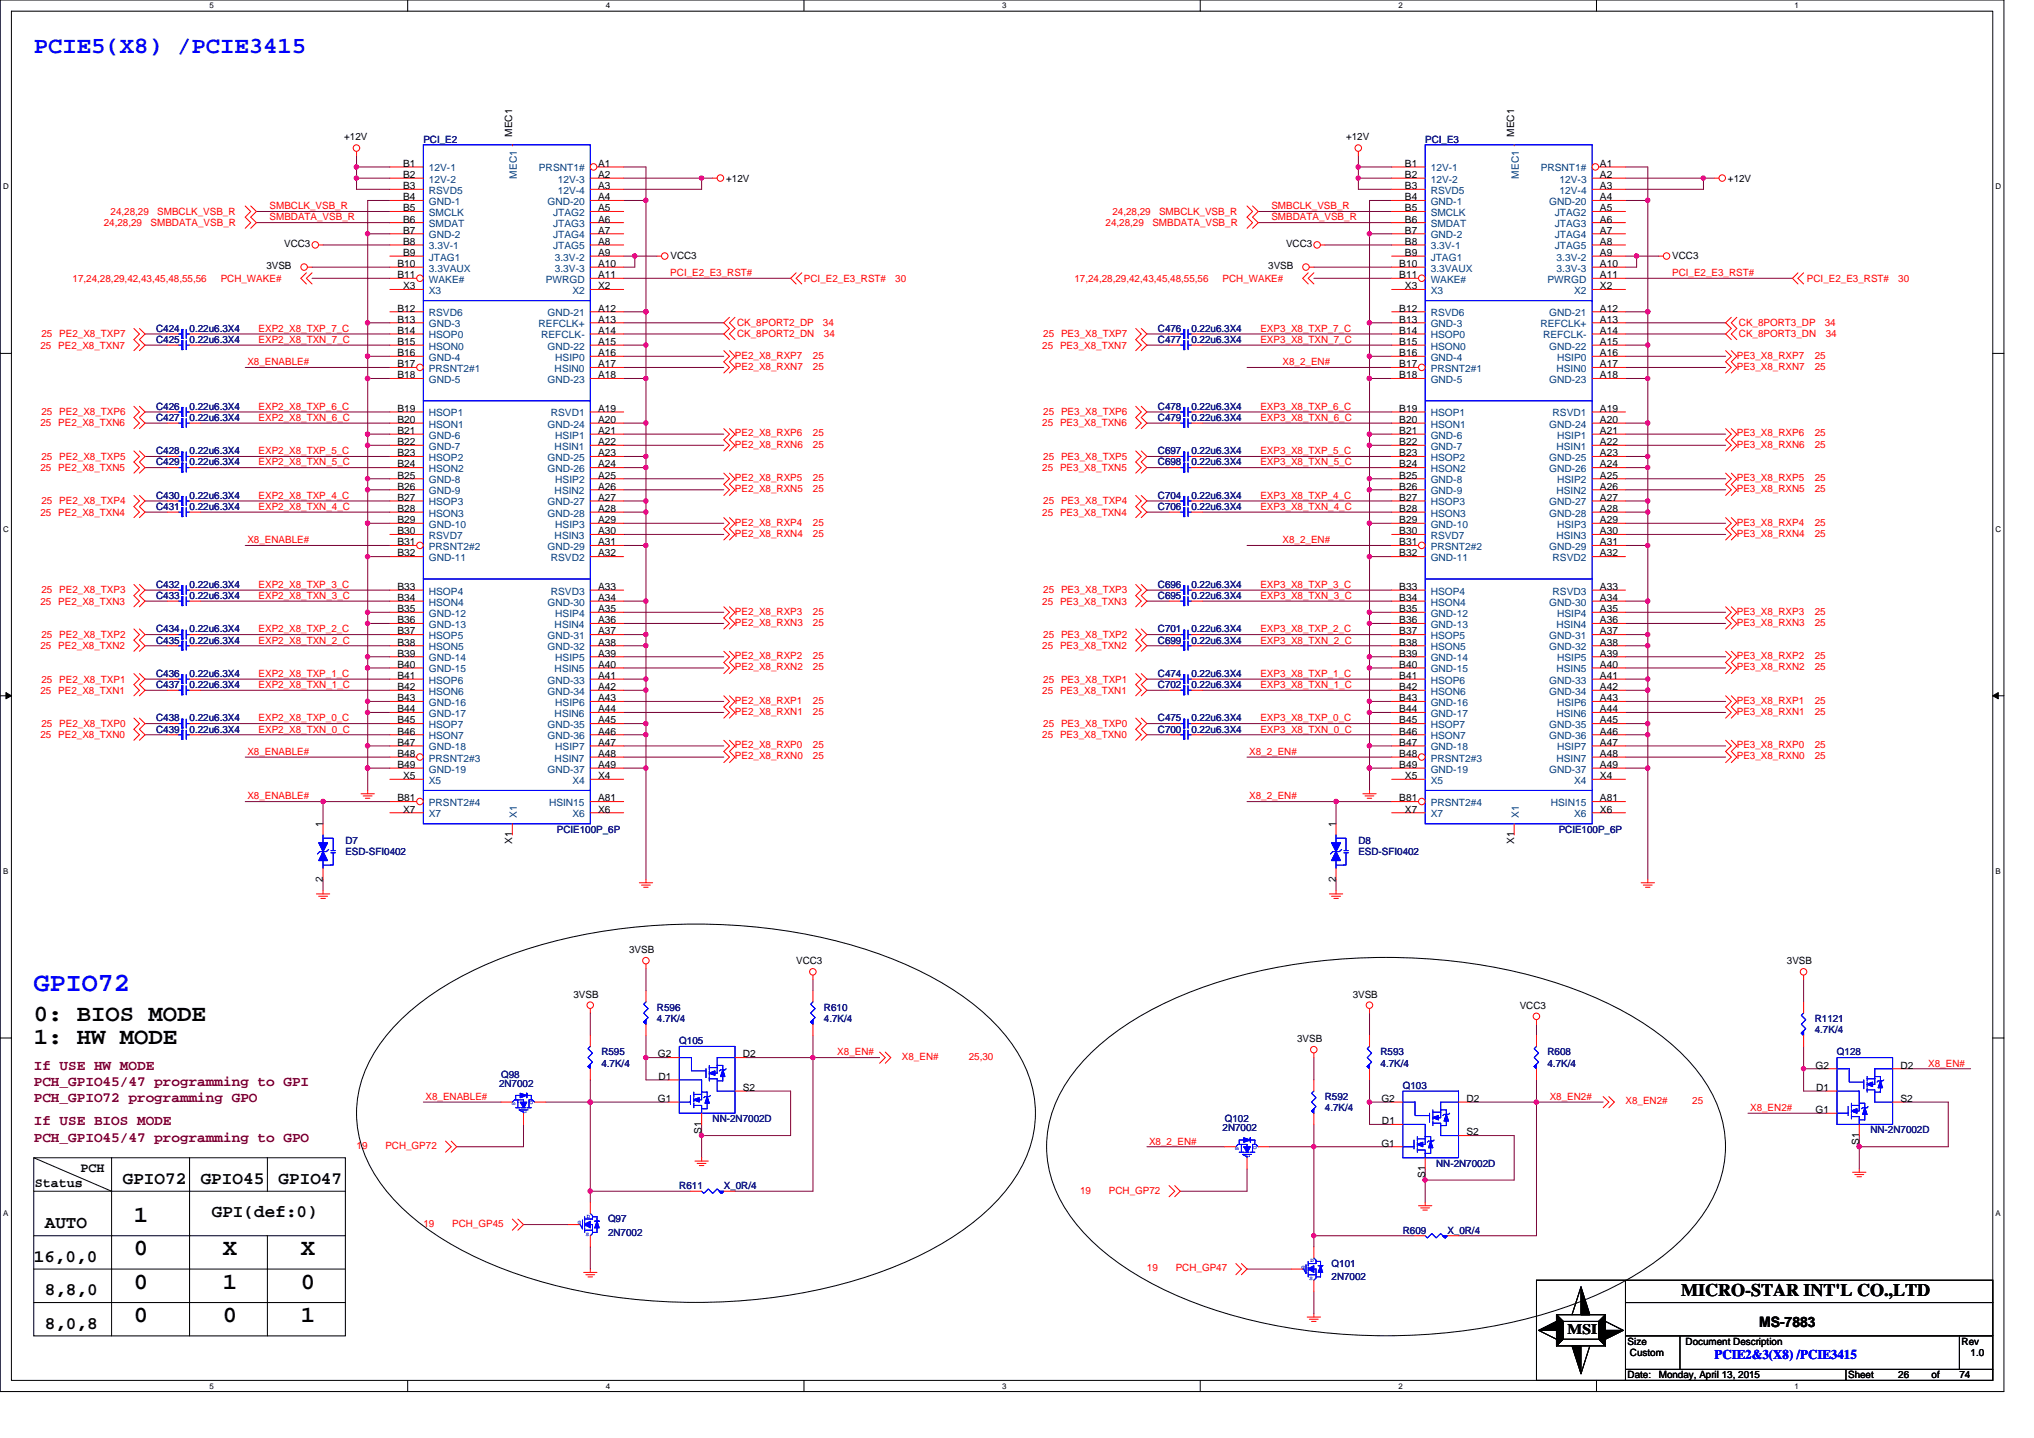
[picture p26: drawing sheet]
<svg xmlns="http://www.w3.org/2000/svg" width="297mm" height="210mm" viewBox="0 0 297 210" stroke-linecap="round" stroke-linejoin="round" font-family="sans-serif">
<defs><g id="words">
<text font-size="3.9" fill="#00f" x="4.9" y="144.7">GPIO72</text>
<text font-size="3.4" fill="#00f" x="4.9" y="7.7">PCIE5(X8) /PCIE3415</text>
<g font-size="3.4">
<text x="4.9" y="149.1">0: BIOS MODE</text>
<text x="4.9" y="152.4">1: HW MODE</text>
<text x="19.6" y="178.4">1</text>
<text x="19.6" y="183.3">0</text>
<text x="32.6" y="183.3">X</text>
<text x="43.9" y="183.3">X</text>
<text x="19.6" y="188.2">0</text>
<text x="32.6" y="188.2">1</text>
<text x="43.9" y="188.2">0</text>
<text x="19.6" y="193">0</text>
<text x="32.6" y="193">0</text>
<text x="43.9" y="193">1</text>
</g>
<g font-size="2.6">
<text x="17.9" y="172.8">GPIO72</text>
<text x="29.3" y="172.8">GPIO45</text>
<text x="40.7" y="172.8">GPIO47</text>
<text x="6.5" y="179.3">AUTO</text>
<text x="30.9" y="177.7">GPI(def:0)</text>
<text x="4.9" y="184.2">16,0,0</text>
<text x="6.5" y="189.1">8,8,0</text>
<text x="245.5" y="189.3">MICRO-STAR INT'L CO.,LTD</text>
<text x="6.5" y="194">8,0,8</text>
</g>
<g font-size="2.1" fill="#800000">
<text x="4.9" y="156.2">If USE HW MODE</text>
<text x="4.9" y="158.6">PCH_GPIO45/47 programming to GPI</text>
<text x="4.9" y="161">PCH_GPIO72 programming GPO</text>
<text x="4.9" y="164.3">If USE BIOS MODE</text>
<text x="4.9" y="166.7">PCH_GPIO45/47 programming to GPO</text>
</g>
<g font-size="2.1">
<text x="228.9" y="194.9">MSI</text>
<text x="256.9" y="193.8">MS-7883</text>
</g>
<g font-size="1.9">
<text x="5.1" y="173.3">Status</text>
<text x="11.7" y="171.2">PCH</text>
</g>
<text font-size="1.9" fill="#00f" x="250.4" y="198.5">PCIE2&amp;3(X8) /PCIE3415</text>
<g font-size="1.5">
<text x="50.3" y="20.5">+12V</text>
<text x="74.8" y="20" transform="rotate(-90 74.8 20)">MEC1</text>
<text x="196.6" y="20.5">+12V</text>
<text x="221.1" y="20" transform="rotate(-90 221.1 20)">MEC1</text>
<text x="58.9" y="24.4">B1</text>
<text x="58.9" y="26">B2</text>
<text x="58.9" y="27.6">B3</text>
<text x="58.9" y="29.3">B4</text>
<text x="87.4" y="24.4">A1</text>
<text x="87.4" y="29.3">A4</text>
<text x="87.4" y="26">A2</text>
<text x="87.4" y="27.6">A3</text>
<text x="106" y="26.5">+12V</text>
<text x="205.2" y="24.4">B1</text>
<text x="205.2" y="26">B2</text>
<text x="205.2" y="27.6">B3</text>
<text x="205.2" y="29.3">B4</text>
<text x="233.7" y="24.4">A1</text>
<text x="233.7" y="29.3">A4</text>
<text x="233.7" y="26">A2</text>
<text x="233.7" y="27.6">A3</text>
<text x="252.3" y="26.5">+12V</text>
<text x="58.9" y="30.9">B5</text>
<text x="58.9" y="32.5">B6</text>
<text x="58.9" y="34.1">B7</text>
<text x="58.9" y="35.8">B8</text>
<text x="87.4" y="30.9">A5</text>
<text x="87.4" y="32.5">A6</text>
<text x="87.4" y="34.1">A7</text>
<text x="87.4" y="35.8">A8</text>
<text x="205.2" y="30.9">B5</text>
<text x="205.2" y="32.5">B6</text>
<text x="205.2" y="34.1">B7</text>
<text x="205.2" y="35.8">B8</text>
<text x="233.7" y="30.9">A5</text>
<text x="233.7" y="32.5">A6</text>
<text x="233.7" y="34.1">A7</text>
<text x="233.7" y="35.8">A8</text>
<text x="38.9" y="39.3">3VSB</text>
<text x="41.5" y="36.1">VCC3</text>
<text x="58" y="39">B10</text>
<text x="58" y="40.6">B11</text>
<text x="58.9" y="37.4">B9</text>
<text x="87.4" y="40.6">A11</text>
<text x="87.4" y="37.4">A9</text>
<text x="87.4" y="39">A10</text>
<text x="97.9" y="37.9">VCC3</text>
<text x="185.2" y="39.3">3VSB</text>
<text x="187.8" y="36.1">VCC3</text>
<text x="204.3" y="39">B10</text>
<text x="204.3" y="40.6">B11</text>
<text x="205.2" y="37.4">B9</text>
<text x="233.7" y="40.6">A11</text>
<text x="233.7" y="37.4">A9</text>
<text x="233.7" y="39">A10</text>
<text x="244.2" y="37.9">VCC3</text>
<text x="58" y="45.5">B12</text>
<text x="58" y="47.1">B13</text>
<text x="58.9" y="42.2">X3</text>
<text x="87.4" y="47.1">A13</text>
<text x="87.4" y="45.5">A12</text>
<text x="87.4" y="42.2">X2</text>
<text x="204.3" y="45.5">B12</text>
<text x="204.3" y="47.1">B13</text>
<text x="205.2" y="42.2">X3</text>
<text x="233.7" y="47.1">A13</text>
<text x="233.7" y="45.5">A12</text>
<text x="233.7" y="42.2">X2</text>
<text x="58" y="48.7">B14</text>
<text x="58" y="50.4">B15</text>
<text x="58" y="52">B16</text>
<text x="58" y="53.6">B17</text>
<text x="87.4" y="48.7">A14</text>
<text x="87.4" y="52">A16</text>
<text x="87.4" y="53.6">A17</text>
<text x="87.4" y="50.4">A15</text>
<text x="204.3" y="48.7">B14</text>
<text x="204.3" y="50.4">B15</text>
<text x="204.3" y="52">B16</text>
<text x="204.3" y="53.6">B17</text>
<text x="233.7" y="48.7">A14</text>
<text x="233.7" y="52">A16</text>
<text x="233.7" y="53.6">A17</text>
<text x="233.7" y="50.4">A15</text>
<text x="58" y="55.2">B18</text>
<text x="87.4" y="55.2">A18</text>
<text x="204.3" y="55.2">B18</text>
<text x="233.7" y="55.2">A18</text>
<text x="58" y="60.1">B19</text>
<text x="58" y="61.8">B20</text>
<text x="58" y="63.4">B21</text>
<text x="58" y="65">B22</text>
<text x="87.4" y="60.1">A19</text>
<text x="87.4" y="63.4">A21</text>
<text x="87.4" y="65">A22</text>
<text x="87.4" y="61.8">A20</text>
<text x="204.3" y="60.1">B19</text>
<text x="204.3" y="61.8">B20</text>
<text x="204.3" y="63.4">B21</text>
<text x="204.3" y="65">B22</text>
<text x="233.7" y="60.1">A19</text>
<text x="233.7" y="63.4">A21</text>
<text x="233.7" y="65">A22</text>
<text x="233.7" y="61.8">A20</text>
<text x="58" y="66.6">B23</text>
<text x="58" y="68.3">B24</text>
<text x="58" y="69.9">B25</text>
<text x="58" y="71.5">B26</text>
<text x="87.4" y="69.9">A25</text>
<text x="87.4" y="71.5">A26</text>
<text x="87.4" y="66.6">A23</text>
<text x="87.4" y="68.3">A24</text>
<text x="204.3" y="66.6">B23</text>
<text x="204.3" y="68.3">B24</text>
<text x="204.3" y="69.9">B25</text>
<text x="204.3" y="71.5">B26</text>
<text x="233.7" y="69.9">A25</text>
<text x="233.7" y="71.5">A26</text>
<text x="233.7" y="66.6">A23</text>
<text x="233.7" y="68.3">A24</text>
<text x="58" y="73.1">B27</text>
<text x="58" y="74.8">B28</text>
<text x="58" y="76.4">B29</text>
<text x="87.4" y="76.4">A29</text>
<text x="87.4" y="73.1">A27</text>
<text x="87.4" y="74.8">A28</text>
<text x="204.3" y="73.1">B27</text>
<text x="204.3" y="74.8">B28</text>
<text x="204.3" y="76.4">B29</text>
<text x="233.7" y="76.4">A29</text>
<text x="233.7" y="73.1">A27</text>
<text x="233.7" y="74.8">A28</text>
<text x="58" y="78">B30</text>
<text x="58" y="79.6">B31</text>
<text x="58" y="81.3">B32</text>
<text x="87.4" y="81.3">A32</text>
<text x="87.4" y="78">A30</text>
<text x="87.4" y="79.6">A31</text>
<text x="204.3" y="78">B30</text>
<text x="204.3" y="79.6">B31</text>
<text x="204.3" y="81.3">B32</text>
<text x="233.7" y="81.3">A32</text>
<text x="233.7" y="78">A30</text>
<text x="233.7" y="79.6">A31</text>
<text x="58" y="86.1">B33</text>
<text x="58" y="87.8">B34</text>
<text x="58" y="89.4">B35</text>
<text x="87.4" y="86.1">A33</text>
<text x="87.4" y="89.4">A35</text>
<text x="87.4" y="87.8">A34</text>
<text x="204.3" y="86.1">B33</text>
<text x="204.3" y="87.8">B34</text>
<text x="204.3" y="89.4">B35</text>
<text x="233.7" y="86.1">A33</text>
<text x="233.7" y="89.4">A35</text>
<text x="233.7" y="87.8">A34</text>
<text x="58" y="91">B36</text>
<text x="58" y="92.6">B37</text>
<text x="58" y="94.3">B38</text>
<text x="58" y="95.9">B39</text>
<text x="87.4" y="95.9">A39</text>
<text x="87.4" y="91">A36</text>
<text x="87.4" y="92.6">A37</text>
<text x="87.4" y="94.3">A38</text>
<text x="204.3" y="91">B36</text>
<text x="204.3" y="92.6">B37</text>
<text x="204.3" y="94.3">B38</text>
<text x="204.3" y="95.9">B39</text>
<text x="233.7" y="95.9">A39</text>
<text x="233.7" y="91">A36</text>
<text x="233.7" y="92.6">A37</text>
<text x="233.7" y="94.3">A38</text>
<text x="58" y="97.5">B40</text>
<text x="58" y="99.1">B41</text>
<text x="58" y="100.8">B42</text>
<text x="87.4" y="97.5">A40</text>
<text x="87.4" y="99.1">A41</text>
<text x="87.4" y="100.8">A42</text>
<text x="204.3" y="97.5">B40</text>
<text x="204.3" y="99.1">B41</text>
<text x="204.3" y="100.8">B42</text>
<text x="233.7" y="97.5">A40</text>
<text x="233.7" y="99.1">A41</text>
<text x="233.7" y="100.8">A42</text>
<text x="58" y="102.4">B43</text>
<text x="58" y="104">B44</text>
<text x="58" y="105.6">B45</text>
<text x="58" y="107.3">B46</text>
<text x="87.4" y="102.4">A43</text>
<text x="87.4" y="104">A44</text>
<text x="87.4" y="105.6">A45</text>
<text x="87.4" y="107.3">A46</text>
<text x="204.3" y="102.4">B43</text>
<text x="204.3" y="104">B44</text>
<text x="204.3" y="105.6">B45</text>
<text x="204.3" y="107.3">B46</text>
<text x="233.7" y="102.4">A43</text>
<text x="233.7" y="104">A44</text>
<text x="233.7" y="105.6">A45</text>
<text x="233.7" y="107.3">A46</text>
<text x="58" y="108.9">B47</text>
<text x="58" y="110.5">B48</text>
<text x="58" y="112.1">B49</text>
<text x="58.9" y="113.8">X5</text>
<text x="87.4" y="108.9">A47</text>
<text x="87.4" y="110.5">A48</text>
<text x="87.4" y="112.1">A49</text>
<text x="87.4" y="113.8">X4</text>
<text x="204.3" y="108.9">B47</text>
<text x="204.3" y="110.5">B48</text>
<text x="204.3" y="112.1">B49</text>
<text x="205.2" y="113.8">X5</text>
<text x="233.7" y="108.9">A47</text>
<text x="233.7" y="110.5">A48</text>
<text x="233.7" y="112.1">A49</text>
<text x="233.7" y="113.8">X4</text>
<text x="58" y="117">B81</text>
<text x="58.9" y="118.7">X7</text>
<text x="87.4" y="117">A81</text>
<text x="87.4" y="118.7">X6</text>
<text x="204.3" y="117">B81</text>
<text x="205.2" y="118.7">X7</text>
<text x="233.7" y="117">A81</text>
<text x="233.7" y="118.7">X6</text>
<text x="47.2" y="120.8" transform="rotate(-90 47.2 120.8)">1</text>
<text x="74.8" y="123.3" transform="rotate(-90 74.8 123.3)">X1</text>
<text x="195.1" y="120.8" transform="rotate(-90 195.1 120.8)">1</text>
<text x="221.1" y="123.3" transform="rotate(-90 221.1 123.3)">X1</text>
<text x="47.2" y="128.8" transform="rotate(-90 47.2 128.8)">2</text>
<text x="195.1" y="128.8" transform="rotate(-90 195.1 128.8)">2</text>
<text x="91.9" y="139.2">3VSB</text>
<text x="116.3" y="140.8">VCC3</text>
<text x="261" y="140.8">3VSB</text>
<text x="83.8" y="145.7">3VSB</text>
<text x="197.5" y="145.7">3VSB</text>
<text x="221.9" y="147.3">VCC3</text>
<text x="96.1" y="154.4">G2</text>
<text x="108.5" y="154.4">D2</text>
<text x="189.4" y="152.2">3VSB</text>
<text x="96.1" y="160.9">G1</text>
<text x="96.2" y="157.7">D1</text>
<text x="108.5" y="159.3">S2</text>
<text x="201.7" y="160.9">G2</text>
<text x="214.1" y="160.9">D2</text>
<text x="265.1" y="156">G2</text>
<text x="265.2" y="159.3">D1</text>
<text x="277.5" y="160.9">S2</text>
<text x="277.5" y="156">D2</text>
<text x="102.4" y="165.5" transform="rotate(-90 102.4 165.5)">S1</text>
<text x="201.7" y="167.4">G1</text>
<text x="201.8" y="164.2">D1</text>
<text x="214.1" y="165.8">S2</text>
<text x="265.1" y="162.5">G1</text>
<text x="271.5" y="167.2" transform="rotate(-90 271.5 167.2)">S1</text>
<text x="208.1" y="172" transform="rotate(-90 208.1 172)">S1</text>
<text x="237.7" y="196.4">Size</text>
<text x="246.2" y="196.4">Document Description</text>
<text x="286.5" y="196.4">Rev</text>
<text x="237.7" y="201.3">Date:</text>
<text x="238" y="198">Custom</text>
<text x="242.2" y="201.3">Monday, April 13, 2015</text>
<text x="269.9" y="201.3">Sheet</text>
<text x="277.2" y="201.3">26</text>
<text x="282.1" y="201.3">of</text>
<text x="286.1" y="201.3">74</text>
<text x="287.8" y="198">1.0</text>
</g>
<g font-size="1.5" fill="#000080">
<text x="61.8" y="20.8">PCI_E2</text>
<text x="208.1" y="20.8">PCI_E3</text>
<text x="22.8" y="50.1">C425</text>
<text x="22.8" y="48.5">C424</text>
<text x="27.7" y="50.1">0.22u6.3X4</text>
<text x="27.7" y="48.5">0.22u6.3X4</text>
<text x="169.1" y="50.1">C477</text>
<text x="169.1" y="48.5">C476</text>
<text x="174" y="50.1">0.22u6.3X4</text>
<text x="174" y="48.5">0.22u6.3X4</text>
<text x="22.8" y="59.8">C426</text>
<text x="27.7" y="59.8">0.22u6.3X4</text>
<text x="169.1" y="59.8">C478</text>
<text x="174" y="59.8">0.22u6.3X4</text>
<text x="22.8" y="61.5">C427</text>
<text x="27.7" y="61.5">0.22u6.3X4</text>
<text x="169.1" y="61.5">C479</text>
<text x="174" y="61.5">0.22u6.3X4</text>
<text x="22.8" y="68">C429</text>
<text x="22.8" y="66.3">C428</text>
<text x="27.7" y="68">0.22u6.3X4</text>
<text x="27.7" y="66.3">0.22u6.3X4</text>
<text x="169.1" y="66.3">C697</text>
<text x="169.1" y="68">C698</text>
<text x="174" y="66.3">0.22u6.3X4</text>
<text x="174" y="68">0.22u6.3X4</text>
<text x="22.8" y="72.8">C430</text>
<text x="22.8" y="74.5">C431</text>
<text x="27.7" y="72.8">0.22u6.3X4</text>
<text x="27.7" y="74.5">0.22u6.3X4</text>
<text x="169.1" y="72.8">C704</text>
<text x="169.1" y="74.5">C706</text>
<text x="174" y="72.8">0.22u6.3X4</text>
<text x="174" y="74.5">0.22u6.3X4</text>
<text x="22.8" y="87.5">C433</text>
<text x="22.8" y="85.9">C432</text>
<text x="27.7" y="87.5">0.22u6.3X4</text>
<text x="27.7" y="85.9">0.22u6.3X4</text>
<text x="169.1" y="87.5">C695</text>
<text x="169.1" y="85.9">C696</text>
<text x="174" y="87.5">0.22u6.3X4</text>
<text x="174" y="85.9">0.22u6.3X4</text>
<text x="22.8" y="94">C435</text>
<text x="22.8" y="92.4">C434</text>
<text x="27.7" y="94">0.22u6.3X4</text>
<text x="27.7" y="92.4">0.22u6.3X4</text>
<text x="169.1" y="92.4">C701</text>
<text x="169.1" y="94">C699</text>
<text x="174" y="92.4">0.22u6.3X4</text>
<text x="174" y="94">0.22u6.3X4</text>
<text x="22.8" y="98.8">C436</text>
<text x="22.8" y="100.5">C437</text>
<text x="27.7" y="98.8">0.22u6.3X4</text>
<text x="27.7" y="100.5">0.22u6.3X4</text>
<text x="169.1" y="100.5">C702</text>
<text x="169.1" y="98.8">C474</text>
<text x="174" y="100.5">0.22u6.3X4</text>
<text x="174" y="98.8">0.22u6.3X4</text>
<text x="22.8" y="107">C439</text>
<text x="22.8" y="105.3">C438</text>
<text x="27.7" y="107">0.22u6.3X4</text>
<text x="27.7" y="105.3">0.22u6.3X4</text>
<text x="169.1" y="105.3">C475</text>
<text x="169.1" y="107">C700</text>
<text x="174" y="105.3">0.22u6.3X4</text>
<text x="174" y="107">0.22u6.3X4</text>
<text x="50.4" y="123.2">D7</text>
<text x="50.4" y="124.9">ESD-SFI0402</text>
<text x="81.3" y="121.6">PCIE100P_6P</text>
<text x="198.4" y="123.2">D8</text>
<text x="198.4" y="124.9">ESD-SFI0402</text>
<text x="227.6" y="121.6">PCIE100P_6P</text>
<text x="95.9" y="147.6">R596</text>
<text x="95.9" y="149.2">4.7K/4</text>
<text x="120.3" y="147.6">R610</text>
<text x="120.3" y="149.2">4.7K/4</text>
<text x="265" y="149.2">R1121</text>
<text x="87.8" y="154.1">R595</text>
<text x="87.8" y="155.7">4.7K/4</text>
<text x="99.2" y="152.5">Q105</text>
<text x="201.6" y="154.1">R593</text>
<text x="201.6" y="155.7">4.7K/4</text>
<text x="226" y="154.1">R608</text>
<text x="226" y="155.7">4.7K/4</text>
<text x="265" y="150.9">4.7K/4</text>
<text x="268.3" y="154.1">Q128</text>
<text x="72.9" y="158.7">2N7002</text>
<text x="73.2" y="157.4">Q98</text>
<text x="193.5" y="160.6">R592</text>
<text x="204.9" y="159">Q103</text>
<text x="104.1" y="163.9">NN-2N7002D</text>
<text x="178.5" y="165.2">2N7002</text>
<text x="178.9" y="163.9">Q102</text>
<text x="193.5" y="162.2">4.7K/4</text>
<text x="273.2" y="165.5">NN-2N7002D</text>
<text x="99.2" y="173.6">R611</text>
<text x="105.7" y="173.6">X_0R/4</text>
<text x="209.7" y="170.4">NN-2N7002D</text>
<text x="88.8" y="178.5">Q97</text>
<text x="88.8" y="180.5">2N7002</text>
<text x="194.5" y="185">Q101</text>
<text x="204.9" y="180.1">R609</text>
<text x="211.4" y="180.1">X_0R/4</text>
<text x="194.5" y="187">2N7002</text>
</g>
<g font-size="1.5" fill="#004080">
<text x="62.6" y="25">12V-1</text>
<text x="62.6" y="26.7">12V-2</text>
<text x="62.6" y="28.3">RSVD5</text>
<text x="62.6" y="29.9">GND-1</text>
<text x="75.5" y="26.1" transform="rotate(-90 75.5 26.1)">MEC1</text>
<text x="78.7" y="25">PRSNT1#</text>
<text x="79.9" y="29.9">GND-20</text>
<text x="81.4" y="26.7">12V-3</text>
<text x="81.4" y="28.3">12V-4</text>
<text x="208.9" y="25">12V-1</text>
<text x="208.9" y="26.7">12V-2</text>
<text x="208.9" y="28.3">RSVD5</text>
<text x="208.9" y="29.9">GND-1</text>
<text x="221.8" y="26.1" transform="rotate(-90 221.8 26.1)">MEC1</text>
<text x="225" y="25">PRSNT1#</text>
<text x="226.2" y="29.9">GND-20</text>
<text x="227.7" y="26.7">12V-3</text>
<text x="227.7" y="28.3">12V-4</text>
<text x="62.6" y="31.5">SMCLK</text>
<text x="62.6" y="33.2">SMDAT</text>
<text x="62.6" y="34.8">GND-2</text>
<text x="80.8" y="31.5">JTAG2</text>
<text x="80.8" y="33.2">JTAG3</text>
<text x="80.8" y="34.8">JTAG4</text>
<text x="208.9" y="31.5">SMCLK</text>
<text x="208.9" y="33.2">SMDAT</text>
<text x="208.9" y="34.8">GND-2</text>
<text x="227.1" y="31.5">JTAG2</text>
<text x="227.1" y="33.2">JTAG3</text>
<text x="227.1" y="34.8">JTAG4</text>
<text x="62.6" y="36.4">3.3V-1</text>
<text x="62.6" y="38.1">JTAG1</text>
<text x="62.6" y="39.7">3.3VAUX</text>
<text x="62.6" y="41.3">WAKE#</text>
<text x="79.7" y="41.3">PWRGD</text>
<text x="80.8" y="36.4">JTAG5</text>
<text x="81" y="38.1">3.3V-2</text>
<text x="81" y="39.7">3.3V-3</text>
<text x="208.9" y="36.4">3.3V-1</text>
<text x="208.9" y="38.1">JTAG1</text>
<text x="208.9" y="39.7">3.3VAUX</text>
<text x="208.9" y="41.3">WAKE#</text>
<text x="226" y="41.3">PWRGD</text>
<text x="227.1" y="36.4">JTAG5</text>
<text x="227.3" y="38.1">3.3V-2</text>
<text x="227.3" y="39.7">3.3V-3</text>
<text x="62.6" y="46.2">RSVD6</text>
<text x="62.6" y="47.8">GND-3</text>
<text x="62.6" y="42.9">X3</text>
<text x="78.7" y="47.8">REFCLK+</text>
<text x="79.9" y="46.2">GND-21</text>
<text x="83.6" y="42.9">X2</text>
<text x="208.9" y="46.2">RSVD6</text>
<text x="208.9" y="47.8">GND-3</text>
<text x="208.9" y="42.9">X3</text>
<text x="225" y="47.8">REFCLK+</text>
<text x="226.2" y="46.2">GND-21</text>
<text x="229.9" y="42.9">X2</text>
<text x="62.6" y="49.4">HSOP0</text>
<text x="62.6" y="51.1">HSON0</text>
<text x="62.6" y="52.7">GND-4</text>
<text x="79" y="49.4">REFCLK-</text>
<text x="79.9" y="51.1">GND-22</text>
<text x="81.1" y="52.7">HSIP0</text>
<text x="208.9" y="49.4">HSOP0</text>
<text x="208.9" y="51.1">HSON0</text>
<text x="208.9" y="52.7">GND-4</text>
<text x="225.3" y="49.4">REFCLK-</text>
<text x="226.2" y="51.1">GND-22</text>
<text x="227.4" y="52.7">HSIP0</text>
<text x="62.6" y="54.3">PRSNT2#1</text>
<text x="62.6" y="55.9">GND-5</text>
<text x="79.9" y="55.9">GND-23</text>
<text x="81" y="54.3">HSIN0</text>
<text x="208.9" y="54.3">PRSNT2#1</text>
<text x="208.9" y="55.9">GND-5</text>
<text x="226.2" y="55.9">GND-23</text>
<text x="227.3" y="54.3">HSIN0</text>
<text x="62.6" y="60.8">HSOP1</text>
<text x="62.6" y="62.4">HSON1</text>
<text x="62.6" y="64.1">GND-6</text>
<text x="62.6" y="65.7">GND-7</text>
<text x="79.9" y="62.4">GND-24</text>
<text x="80.4" y="60.8">RSVD1</text>
<text x="81" y="65.7">HSIN1</text>
<text x="81.1" y="64.1">HSIP1</text>
<text x="208.9" y="60.8">HSOP1</text>
<text x="208.9" y="62.4">HSON1</text>
<text x="208.9" y="64.1">GND-6</text>
<text x="208.9" y="65.7">GND-7</text>
<text x="226.2" y="62.4">GND-24</text>
<text x="226.7" y="60.8">RSVD1</text>
<text x="227.3" y="65.7">HSIN1</text>
<text x="227.4" y="64.1">HSIP1</text>
<text x="62.6" y="67.3">HSOP2</text>
<text x="62.6" y="68.9">HSON2</text>
<text x="62.6" y="70.6">GND-8</text>
<text x="79.9" y="67.3">GND-25</text>
<text x="79.9" y="68.9">GND-26</text>
<text x="81.1" y="70.6">HSIP2</text>
<text x="208.9" y="67.3">HSOP2</text>
<text x="208.9" y="68.9">HSON2</text>
<text x="208.9" y="70.6">GND-8</text>
<text x="226.2" y="67.3">GND-25</text>
<text x="226.2" y="68.9">GND-26</text>
<text x="227.4" y="70.6">HSIP2</text>
<text x="62.6" y="72.2">GND-9</text>
<text x="62.6" y="73.8">HSOP3</text>
<text x="62.6" y="75.4">HSON3</text>
<text x="62.6" y="77.1">GND-10</text>
<text x="79.9" y="73.8">GND-27</text>
<text x="79.9" y="75.4">GND-28</text>
<text x="81" y="72.2">HSIN2</text>
<text x="81.1" y="77.1">HSIP3</text>
<text x="208.9" y="72.2">GND-9</text>
<text x="208.9" y="73.8">HSOP3</text>
<text x="208.9" y="75.4">HSON3</text>
<text x="208.9" y="77.1">GND-10</text>
<text x="226.2" y="73.8">GND-27</text>
<text x="226.2" y="75.4">GND-28</text>
<text x="227.3" y="72.2">HSIN2</text>
<text x="227.4" y="77.1">HSIP3</text>
<text x="62.6" y="78.7">RSVD7</text>
<text x="62.6" y="80.3">PRSNT2#2</text>
<text x="62.6" y="81.9">GND-11</text>
<text x="79.9" y="80.3">GND-29</text>
<text x="80.4" y="81.9">RSVD2</text>
<text x="81" y="78.7">HSIN3</text>
<text x="208.9" y="78.7">RSVD7</text>
<text x="208.9" y="80.3">PRSNT2#2</text>
<text x="208.9" y="81.9">GND-11</text>
<text x="226.2" y="80.3">GND-29</text>
<text x="226.7" y="81.9">RSVD2</text>
<text x="227.3" y="78.7">HSIN3</text>
<text x="62.6" y="86.8">HSOP4</text>
<text x="62.6" y="88.4">HSON4</text>
<text x="79.9" y="88.4">GND-30</text>
<text x="80.4" y="86.8">RSVD3</text>
<text x="208.9" y="86.8">HSOP4</text>
<text x="208.9" y="88.4">HSON4</text>
<text x="226.2" y="88.4">GND-30</text>
<text x="226.7" y="86.8">RSVD3</text>
<text x="62.6" y="90.1">GND-12</text>
<text x="62.6" y="91.7">GND-13</text>
<text x="62.6" y="93.3">HSOP5</text>
<text x="62.6" y="95">HSON5</text>
<text x="79.9" y="93.3">GND-31</text>
<text x="79.9" y="95">GND-32</text>
<text x="81" y="91.7">HSIN4</text>
<text x="81.1" y="90.1">HSIP4</text>
<text x="208.9" y="90.1">GND-12</text>
<text x="208.9" y="91.7">GND-13</text>
<text x="208.9" y="93.3">HSOP5</text>
<text x="208.9" y="95">HSON5</text>
<text x="226.2" y="93.3">GND-31</text>
<text x="226.2" y="95">GND-32</text>
<text x="227.3" y="91.7">HSIN4</text>
<text x="227.4" y="90.1">HSIP4</text>
<text x="62.6" y="96.6">GND-14</text>
<text x="62.6" y="98.2">GND-15</text>
<text x="62.6" y="99.8">HSOP6</text>
<text x="62.6" y="101.5">HSON6</text>
<text x="79.9" y="99.8">GND-33</text>
<text x="79.9" y="101.5">GND-34</text>
<text x="81" y="98.2">HSIN5</text>
<text x="81.1" y="96.6">HSIP5</text>
<text x="208.9" y="96.6">GND-14</text>
<text x="208.9" y="98.2">GND-15</text>
<text x="208.9" y="99.8">HSOP6</text>
<text x="208.9" y="101.5">HSON6</text>
<text x="226.2" y="99.8">GND-33</text>
<text x="226.2" y="101.5">GND-34</text>
<text x="227.3" y="98.2">HSIN5</text>
<text x="227.4" y="96.6">HSIP5</text>
<text x="62.6" y="103.1">GND-16</text>
<text x="62.6" y="104.7">GND-17</text>
<text x="62.6" y="106.3">HSOP7</text>
<text x="62.6" y="107.9">HSON7</text>
<text x="79.9" y="106.3">GND-35</text>
<text x="79.9" y="107.9">GND-36</text>
<text x="81" y="104.7">HSIN6</text>
<text x="81.1" y="103.1">HSIP6</text>
<text x="208.9" y="103.1">GND-16</text>
<text x="208.9" y="104.7">GND-17</text>
<text x="208.9" y="106.3">HSOP7</text>
<text x="208.9" y="107.9">HSON7</text>
<text x="226.2" y="106.3">GND-35</text>
<text x="226.2" y="107.9">GND-36</text>
<text x="227.3" y="104.7">HSIN6</text>
<text x="227.4" y="103.1">HSIP6</text>
<text x="62.6" y="109.6">GND-18</text>
<text x="62.6" y="111.2">PRSNT2#3</text>
<text x="62.6" y="112.8">GND-19</text>
<text x="79.9" y="112.8">GND-37</text>
<text x="81" y="111.2">HSIN7</text>
<text x="81.1" y="109.6">HSIP7</text>
<text x="208.9" y="109.6">GND-18</text>
<text x="208.9" y="111.2">PRSNT2#3</text>
<text x="208.9" y="112.8">GND-19</text>
<text x="226.2" y="112.8">GND-37</text>
<text x="227.3" y="111.2">HSIN7</text>
<text x="227.4" y="109.6">HSIP7</text>
<text x="62.6" y="117.7">PRSNT2#4</text>
<text x="62.6" y="119.3">X7</text>
<text x="62.6" y="114.4">X5</text>
<text x="75.5" y="119.5" transform="rotate(-90 75.5 119.5)">X1</text>
<text x="80.2" y="117.7">HSIN15</text>
<text x="83.6" y="114.4">X4</text>
<text x="83.6" y="119.3">X6</text>
<text x="208.9" y="117.7">PRSNT2#4</text>
<text x="208.9" y="119.3">X7</text>
<text x="208.9" y="114.4">X5</text>
<text x="221.8" y="119.5" transform="rotate(-90 221.8 119.5)">X1</text>
<text x="226.5" y="117.7">HSIN15</text>
<text x="229.9" y="114.4">X4</text>
<text x="229.9" y="119.3">X6</text>
</g>
<g font-size="1.5" fill="#f00">
<text x="15.2" y="33">24,28,29</text>
<text x="16.1" y="31.4">24,28,29</text>
<text x="22" y="33">SMBDATA_VSB_R</text>
<text x="23" y="31.4">SMBCLK_VSB_R</text>
<text x="39.4" y="30.6">SMBCLK_VSB_R</text>
<text x="39.4" y="32.2">SMBDATA_VSB_R</text>
<text x="161.5" y="33">24,28,29</text>
<text x="162.5" y="31.4">24,28,29</text>
<text x="168.3" y="33">SMBDATA_VSB_R</text>
<text x="169.3" y="31.4">SMBCLK_VSB_R</text>
<text x="185.7" y="30.6">SMBCLK_VSB_R</text>
<text x="185.7" y="32.2">SMBDATA_VSB_R</text>
<text x="10.6" y="41.1">17,24,28,29,42,43,45,48,55,56</text>
<text x="32.2" y="41.1">PCH_WAKE#</text>
<text x="97.9" y="40.3">PCI_E2_E3_RST#</text>
<text x="117.4" y="41.1">PCI_E2_E3_RST#</text>
<text x="130.7" y="41.1">30</text>
<text x="156.9" y="41.1">17,24,28,29,42,43,45,48,55,56</text>
<text x="178.5" y="41.1">PCH_WAKE#</text>
<text x="244.2" y="40.3">PCI_E2_E3_RST#</text>
<text x="263.9" y="41.1">PCI_E2_E3_RST#</text>
<text x="277.2" y="41.1">30</text>
<text x="107.7" y="47.6">CK_8PORT2_DP</text>
<text x="120.2" y="47.6">34</text>
<text x="254" y="47.6">CK_8PORT3_DP</text>
<text x="266.5" y="47.6">34</text>
<text x="5.9" y="50.9">25 PE2_X8_TXN7</text>
<text x="6.1" y="49.3">25 PE2_X8_TXP7</text>
<text x="36.1" y="53.3">X8_ENABLE#</text>
<text x="37.8" y="50.1">EXP2_X8_TXN_7_C</text>
<text x="37.8" y="48.5">EXP2_X8_TXP_7_C</text>
<text x="107.3" y="52.4">PE2_X8_RXP7</text>
<text x="107.3" y="54">PE2_X8_RXN7</text>
<text x="107.7" y="49.3">CK_8PORT2_DN</text>
<text x="118.7" y="52.4">25</text>
<text x="118.7" y="54">25</text>
<text x="120.3" y="49.3">34</text>
<text x="152.2" y="50.9">25 PE3_X8_TXN7</text>
<text x="152.4" y="49.3">25 PE3_X8_TXP7</text>
<text x="184.1" y="50.1">EXP3_X8_TXN_7_C</text>
<text x="184.1" y="48.5">EXP3_X8_TXP_7_C</text>
<text x="187.3" y="53.3">X8_2_EN#</text>
<text x="253.6" y="52.4">PE3_X8_RXP7</text>
<text x="253.6" y="54">PE3_X8_RXN7</text>
<text x="254" y="49.3">CK_8PORT3_DN</text>
<text x="265" y="52.4">25</text>
<text x="265" y="54">25</text>
<text x="266.6" y="49.3">34</text>
<text x="37.8" y="59.8">EXP2_X8_TXP_6_C</text>
<text x="184.1" y="59.8">EXP3_X8_TXP_6_C</text>
<text x="5.9" y="62.3">25 PE2_X8_TXN6</text>
<text x="6.1" y="60.6">25 PE2_X8_TXP6</text>
<text x="37.8" y="61.5">EXP2_X8_TXN_6_C</text>
<text x="107.3" y="63.7">PE2_X8_RXP6</text>
<text x="107.3" y="65.4">PE2_X8_RXN6</text>
<text x="118.7" y="63.7">25</text>
<text x="118.7" y="65.4">25</text>
<text x="152.2" y="62.3">25 PE3_X8_TXN6</text>
<text x="152.4" y="60.6">25 PE3_X8_TXP6</text>
<text x="184.1" y="61.5">EXP3_X8_TXN_6_C</text>
<text x="253.6" y="63.7">PE3_X8_RXP6</text>
<text x="253.6" y="65.4">PE3_X8_RXN6</text>
<text x="265" y="63.7">25</text>
<text x="265" y="65.4">25</text>
<text x="5.9" y="68.8">25 PE2_X8_TXN5</text>
<text x="6.1" y="67.2">25 PE2_X8_TXP5</text>
<text x="37.8" y="66.3">EXP2_X8_TXP_5_C</text>
<text x="37.8" y="68">EXP2_X8_TXN_5_C</text>
<text x="107.3" y="70.3">PE2_X8_RXP5</text>
<text x="107.3" y="71.9">PE2_X8_RXN5</text>
<text x="118.7" y="70.3">25</text>
<text x="118.7" y="71.9">25</text>
<text x="152.2" y="68.8">25 PE3_X8_TXN5</text>
<text x="152.4" y="67.2">25 PE3_X8_TXP5</text>
<text x="184.1" y="66.3">EXP3_X8_TXP_5_C</text>
<text x="184.1" y="68">EXP3_X8_TXN_5_C</text>
<text x="253.6" y="70.3">PE3_X8_RXP5</text>
<text x="253.6" y="71.9">PE3_X8_RXN5</text>
<text x="265" y="70.3">25</text>
<text x="265" y="71.9">25</text>
<text x="5.9" y="75.3">25 PE2_X8_TXN4</text>
<text x="6.1" y="73.7">25 PE2_X8_TXP4</text>
<text x="37.8" y="72.8">EXP2_X8_TXP_4_C</text>
<text x="37.8" y="74.5">EXP2_X8_TXN_4_C</text>
<text x="107.3" y="76.8">PE2_X8_RXP4</text>
<text x="118.7" y="76.8">25</text>
<text x="152.2" y="75.3">25 PE3_X8_TXN4</text>
<text x="152.4" y="73.7">25 PE3_X8_TXP4</text>
<text x="184.1" y="72.8">EXP3_X8_TXP_4_C</text>
<text x="184.1" y="74.5">EXP3_X8_TXN_4_C</text>
<text x="253.6" y="76.8">PE3_X8_RXP4</text>
<text x="265" y="76.8">25</text>
<text x="36.1" y="79.3">X8_ENABLE#</text>
<text x="107.3" y="78.4">PE2_X8_RXN4</text>
<text x="118.7" y="78.4">25</text>
<text x="187.3" y="79.3">X8_2_EN#</text>
<text x="253.6" y="78.4">PE3_X8_RXN4</text>
<text x="265" y="78.4">25</text>
<text x="5.9" y="88.3">25 PE2_X8_TXN3</text>
<text x="6.1" y="86.7">25 PE2_X8_TXP3</text>
<text x="37.8" y="85.9">EXP2_X8_TXP_3_C</text>
<text x="37.8" y="87.5">EXP2_X8_TXN_3_C</text>
<text x="107.3" y="89.7">PE2_X8_RXP3</text>
<text x="118.7" y="89.7">25</text>
<text x="152.2" y="88.3">25 PE3_X8_TXN3</text>
<text x="152.4" y="86.7">25 PE3_X8_TXP3</text>
<text x="184.1" y="85.9">EXP3_X8_TXP_3_C</text>
<text x="184.1" y="87.5">EXP3_X8_TXN_3_C</text>
<text x="253.6" y="89.7">PE3_X8_RXP3</text>
<text x="265" y="89.7">25</text>
<text x="5.9" y="94.8">25 PE2_X8_TXN2</text>
<text x="6.1" y="93.2">25 PE2_X8_TXP2</text>
<text x="37.8" y="92.4">EXP2_X8_TXP_2_C</text>
<text x="37.8" y="94">EXP2_X8_TXN_2_C</text>
<text x="107.3" y="91.4">PE2_X8_RXN3</text>
<text x="118.7" y="91.4">25</text>
<text x="152.2" y="94.8">25 PE3_X8_TXN2</text>
<text x="152.4" y="93.2">25 PE3_X8_TXP2</text>
<text x="184.1" y="92.4">EXP3_X8_TXP_2_C</text>
<text x="184.1" y="94">EXP3_X8_TXN_2_C</text>
<text x="253.6" y="91.4">PE3_X8_RXN3</text>
<text x="265" y="91.4">25</text>
<text x="5.9" y="101.3">25 PE2_X8_TXN1</text>
<text x="6.1" y="99.7">25 PE2_X8_TXP1</text>
<text x="37.8" y="98.8">EXP2_X8_TXP_1_C</text>
<text x="37.8" y="100.5">EXP2_X8_TXN_1_C</text>
<text x="107.3" y="96.2">PE2_X8_RXP2</text>
<text x="107.3" y="97.9">PE2_X8_RXN2</text>
<text x="118.7" y="96.2">25</text>
<text x="118.7" y="97.9">25</text>
<text x="152.2" y="101.3">25 PE3_X8_TXN1</text>
<text x="152.4" y="99.7">25 PE3_X8_TXP1</text>
<text x="184.1" y="98.8">EXP3_X8_TXP_1_C</text>
<text x="184.1" y="100.5">EXP3_X8_TXN_1_C</text>
<text x="253.6" y="96.2">PE3_X8_RXP2</text>
<text x="253.6" y="97.9">PE3_X8_RXN2</text>
<text x="265" y="96.2">25</text>
<text x="265" y="97.9">25</text>
<text x="5.9" y="107.8">25 PE2_X8_TXN0</text>
<text x="6.1" y="106.2">25 PE2_X8_TXP0</text>
<text x="37.8" y="105.3">EXP2_X8_TXP_0_C</text>
<text x="37.8" y="107">EXP2_X8_TXN_0_C</text>
<text x="107.3" y="102.8">PE2_X8_RXP1</text>
<text x="107.3" y="104.4">PE2_X8_RXN1</text>
<text x="118.7" y="102.8">25</text>
<text x="118.7" y="104.4">25</text>
<text x="152.2" y="107.8">25 PE3_X8_TXN0</text>
<text x="152.4" y="106.2">25 PE3_X8_TXP0</text>
<text x="184.1" y="105.3">EXP3_X8_TXP_0_C</text>
<text x="184.1" y="107">EXP3_X8_TXN_0_C</text>
<text x="253.6" y="102.8">PE3_X8_RXP1</text>
<text x="253.6" y="104.4">PE3_X8_RXN1</text>
<text x="265" y="102.8">25</text>
<text x="265" y="104.4">25</text>
<text x="36.1" y="110.2">X8_ENABLE#</text>
<text x="107.3" y="109.3">PE2_X8_RXP0</text>
<text x="107.3" y="110.9">PE2_X8_RXN0</text>
<text x="118.7" y="109.3">25</text>
<text x="118.7" y="110.9">25</text>
<text x="182.4" y="110.2">X8_2_EN#</text>
<text x="253.6" y="109.3">PE3_X8_RXP0</text>
<text x="253.6" y="110.9">PE3_X8_RXN0</text>
<text x="265" y="109.3">25</text>
<text x="265" y="110.9">25</text>
<text x="36.1" y="116.7">X8_ENABLE#</text>
<text x="182.4" y="116.7">X8_2_EN#</text>
<text x="122.3" y="154.1">X8_EN#</text>
<text x="131.7" y="154.8">X8_EN#</text>
<text x="141.5" y="154.8">25,30</text>
<text x="281.6" y="155.7">X8_EN#</text>
<text x="62.1" y="160.6">X8_ENABLE#</text>
<text x="226.3" y="160.6">X8_EN2#</text>
<text x="237.4" y="161.3">X8_EN2#</text>
<text x="247.1" y="161.3">25</text>
<text x="52.1" y="167.8">19</text>
<text x="56.3" y="167.8">PCH_GP72</text>
<text x="167.8" y="167.1">X8_2_EN#</text>
<text x="255.6" y="162.2">X8_EN2#</text>
<text x="61.8" y="179.2">19</text>
<text x="66" y="179.2">PCH_GP45</text>
<text x="157.7" y="174.3">19</text>
<text x="161.9" y="174.3">PCH_GP72</text>
<text x="167.5" y="185.7">19</text>
<text x="171.7" y="185.7">PCH_GP47</text>
</g>
<g font-size="1.2">
<text x="30.6" y="1.2">5</text>
<text x="88.5" y="1.2">4</text>
<text x="146.3" y="1.2">3</text>
<text x="204.2" y="1.2">2</text>
<text x="262.1" y="1.2">1</text>
<text x=".5" y="27.6">D</text>
<text x="291.4" y="27.6">D</text>
<text x=".5" y="77.6">C</text>
<text x="291.4" y="77.6">C</text>
<text x=".5" y="127.6">B</text>
<text x="291.4" y="127.6">B</text>
<text x=".5" y="177.6">A</text>
<text x="291.4" y="177.6">A</text>
<text x="30.6" y="202.8">5</text>
<text x="88.5" y="202.8">4</text>
<text x="146.3" y="202.8">3</text>
<text x="204.2" y="202.8">2</text>
<text x="262.1" y="202.8">1</text>
</g>
<g font-size=".8" fill="#00f">
<text x="74.8" y="160.9" transform="rotate(90 74.8 160.9)">S</text>
<text x="77.4" y="160.8" transform="rotate(90 77.4 160.8)">D</text>
<text x="76.4" y="162.1" transform="rotate(90 76.4 162.1)">G</text>
<text x="180.4" y="167.4" transform="rotate(90 180.4 167.4)">S</text>
<text x="183" y="167.3" transform="rotate(90 183 167.3)">D</text>
<text x="182.1" y="168.6" transform="rotate(90 182.1 168.6)">G</text>
<text x="84.4" y="178.8">G</text>
<text x="85.7" y="177.8">D</text>
<text x="85.6" y="180.4">S</text>
<text x="190.1" y="185.3">G</text>
<text x="191.4" y="184.3">D</text>
<text x="191.2" y="186.9">S</text>
</g>
</g></defs>
<path d="M0 0h292.6v203.2h-292.6zM1.7 1.6h289.3v200h-289.3z" fill="none" stroke="#000" stroke-width=".15"/>
<g fill="#fff">
<path d="M30.6 .2h.6v1.3h-.6z"/>
<path d="M30.6 201.8h.6v1.3h-.6z"/>
</g>
<path d="M59.5 0v1.6M59.5 201.6v1.6" fill="none" stroke="#000" stroke-width=".15"/>
<g fill="#fff">
<path d="M88.5 .2h.6v1.3h-.6z"/>
<path d="M88.5 201.8h.6v1.3h-.6z"/>
</g>
<path d="M117.4 0v1.6M117.4 201.6v1.6" fill="none" stroke="#000" stroke-width=".15"/>
<g fill="#fff">
<path d="M146.3 .2h.7v1.3h-.7z"/>
<path d="M146.3 201.8h.7v1.3h-.7z"/>
</g>
<path d="M175.3 0v1.6M175.3 201.6v1.6" fill="none" stroke="#000" stroke-width=".15"/>
<g fill="#fff">
<path d="M204.2 .2h.6v1.3h-.6z"/>
<path d="M204.2 201.8h.6v1.3h-.6z"/>
</g>
<path d="M233.1 0v1.6M233.1 201.6v1.6" fill="none" stroke="#000" stroke-width=".15"/>
<g fill="#fff">
<path d="M262.1 .2h.6v1.3h-.6z"/>
<path d="M262.1 201.8h.6v1.3h-.6z"/>
<path d="M.5 26.6h.8v1.3h-.8z"/>
<path d="M291.4 26.6h.9v1.3h-.9z"/>
<path d="M.5 76.6h.8v1.3h-.8z"/>
<path d="M291.4 76.6h.9v1.3h-.9z"/>
</g>
<path d="M0 51.6h1.7M291 51.6h1.6" fill="none" stroke="#000" stroke-width=".15"/>
<g fill="#fff">
<path d="M.5 126.6h.7v1.3h-.7z"/>
<path d="M291.4 126.6h.8v1.3h-.8z"/>
</g>
<path d="M0 101.6h1.7M291 101.6h1.6" fill="none" stroke="#000" stroke-width=".15"/>
<path d="M.9 101.1l.8 .5-.8 .4zM291 101.6l.8-.5v.9z" fill="#000" stroke="#000" stroke-width=".15"/>
<g fill="#fff">
<path d="M.5 176.6h.7v1.2h-.7z"/>
<path d="M291.4 176.6h.8v1.2h-.8z"/>
</g>
<g fill="none" stroke="#000" stroke-width=".15">
<path d="M0 151.6h1.7M58.8 148.6a47 47 0 0 1 17.8-9.9 84.9 84.9 0 0 1 50.1 0 47 47 0 0 1 17.7 9.9 20.5 20.5 0 0 1 6.7 12.1 17.9 17.9 0 0 1-5.1 14.2 42.4 42.4 0 0 1-16.6 10.6 83.3 83.3 0 0 1-40.9 3.7 64.1 64.1 0 0 1-24.1-8.4 28.9 28.9 0 0 1-10.6-10.9 16.3 16.3 0 0 1 1-16.4l1.2-1.7 1.3-1.6zM159.6 153.5a47 47 0 0 1 17.8-9.9 84.9 84.9 0 0 1 50 0 47 47 0 0 1 17.8 9.9 20.5 20.5 0 0 1 6.7 12 17.9 17.9 0 0 1-5.2 14.3 42.4 42.4 0 0 1-16.6 10.5 83.3 83.3 0 0 1-40.9 3.8 64.1 64.1 0 0 1-24-8.4 28.9 28.9 0 0 1-10.6-10.9 16.3 16.3 0 0 1 1-16.4l1.1-1.7 1.4-1.7zM291 151.6h1.6M4.9 169.1h45.5v26h-45.5zM4.9 173.9h45.5M4.9 169.1l11.4 4.8M16.3 169.1v26M27.7 169.1v26M39 169.1v4.8M4.9 185.3h45.5M4.9 180.4h45.5"/>
<path d="M4.9 190.2h45.5M39 180.4v14.7M224.4 186.9h66.6v14.7h-66.6zM224.7 194.3l2.6 1.3M227.3 192h7.2v4.5h-7.2zM227.3 192l1 1M228.3 193h5.2v2.6h-5.2zM228.3 195.6l-1 .9M230.9 187.9l-1.3 4.1M232.2 196.5l-1.3 4.1M233.5 195.6l1 .9M234.5 193l2.6 1.3"/>
<path d="M234.5 192l-1 1M237.4 190.2h53.6M237.4 186.9v14.7M237.4 200h53.6M237.4 195.1h53.6M245.3 195.1v4.9M269.6 200v1.6M286.1 195.1v4.9"/>
</g>
<g fill="none" stroke="#800040" stroke-width=".15">
<path d="M37.4 30.9h19.5M37.4 32.5h19.5M45.6 39h11.3M47.2 35.8h9.7M52.1 26v1.6h4.8M52.1 22.8v1.6M52.1 24.4v1.6h4.8M52.1 24.4h4.8M53.7 34.1v13M53.7 34.1h3.2M56.9 29.3h-3.2v4.8M91.1 26h11.4"/>
<path d="M91.1 24.4h3.2v4.9M91.1 29.3h3.2M91.1 37.4h1.6M92.7 37.4h3.2M92.7 37.4v1.6h-1.6M94.3 29.3v16.2M102.5 26v1.6h-11.4M102.5 26h1.6M183.7 30.9h19.5M183.7 32.5h19.5M191.9 39h11.3M193.5 35.8h9.7"/>
<path d="M198.4 24.4h4.8M198.4 26v1.6h4.8M198.4 22.8v1.6M198.4 24.4v1.6h4.8M200 34.1h3.2M200 34.1v13M203.2 29.3h-3.2v4.8M237.4 24.4h3.2v4.9M237.4 29.3h3.2M237.4 37.4h1.6M237.4 26h11.4M239 37.4h3.2"/>
<path d="M239 37.4v1.6h-1.6M240.6 29.3v16.2M248.8 26h1.6M248.8 26v1.6h-11.4M21.2 48.8h3.2M21.2 50.4h3.2M29.3 50.4h27.6M29.3 48.8h27.6M35.8 53.7h21.1M45.6 40.6h11.3M53.7 47.1v4.9M53.7 52v3.3"/>
<path d="M53.7 55.3v8.1M53.7 52h3.2M53.7 47.1h3.2M53.7 55.3h3.2M91.1 48.8h14.6M91.1 47.1h14.6M91.1 53.7h14.6M91.1 52h14.6M91.1 50.4h3.2M91.1 45.5h3.2M91.1 55.3h3.2M91.1 40.6h24.4"/>
<path d="M94.3 50.4v4.9M94.3 45.5v4.9M94.3 55.3v6.5M167.5 48.8h3.2M167.5 50.4h3.2M175.6 50.4h27.6M175.6 48.8h27.6M182.1 53.7h21.1M191.9 40.6h11.3M200 52h3.2M200 47.1h3.2M200 55.3h3.2"/>
<path d="M200 47.1v4.9M200 52v3.3M200 55.3v8.1M237.4 48.8h14.6M237.4 47.1h14.6M237.4 50.4h3.2M237.4 40.6h24.4M237.4 45.5h3.2M237.4 55.3h3.2M237.4 53.7h14.6M237.4 52h14.6M240.6 50.4v4.9"/>
<path d="M240.6 55.3v6.5M240.6 45.5v4.9M21.2 66.7h3.2M21.2 68.3h3.2M21.2 73.2h3.2M21.2 74.8h3.2M21.2 60.2h3.2M21.2 61.8h3.2M29.3 60.2h27.6M29.3 61.8h27.6M29.3 66.7h27.6M29.3 68.3h27.6"/>
<path d="M29.3 73.2h27.6M29.3 74.8h27.6M35.8 79.7h21.1M53.7 71.5v4.9M53.7 63.4v1.6M53.7 65v4.9M53.7 69.9v1.6M53.7 76.4v4.9h3.2M53.7 76.4h3.2M53.7 63.4h3.2M53.7 65h3.2M53.7 69.9h3.2"/>
<path d="M53.7 71.5h3.2M91.1 78h14.6M91.1 76.4h14.6M91.1 71.5h14.6M91.1 69.9h14.6M91.1 65h14.6M91.1 63.4h14.6M91.1 74.8h3.2M91.1 61.8h3.2M91.1 79.7h3.2M91.1 73.2h3.2v1.6M91.1 66.7h3.2"/>
<path d="M91.1 68.3h3.2M94.3 74.8v4.9M94.3 79.7v8.1M94.3 66.7v1.6M94.3 61.8v4.9M94.3 68.3v4.9M167.5 66.7h3.2M167.5 68.3h3.2M167.5 73.2h3.2M167.5 74.8h3.2M167.5 60.2h3.2M167.5 61.8h3.2"/>
<path d="M175.6 60.2h27.6M175.6 61.8h27.6M175.6 66.7h27.6M175.6 68.3h27.6M175.6 73.2h27.6M175.6 74.8h27.6M182.1 79.7h21.1M200 76.4h3.2M200 63.4h3.2M200 65h3.2M200 69.9h3.2M200 71.5h3.2"/>
<path d="M200 71.5v4.9M200 63.4v1.6M200 65v4.9M200 69.9v1.6M200 76.4v4.9h3.2M237.4 74.8h3.2M237.4 79.7h3.2M237.4 73.2h3.2v1.6M237.4 66.7h3.2M237.4 68.3h3.2M237.4 61.8h3.2M237.4 78h14.6"/>
<path d="M237.4 76.4h14.6M237.4 71.5h14.6M237.4 69.9h14.6M237.4 65h14.6M237.4 63.4h14.6M240.6 74.8v4.9M240.6 79.7v8.1M240.6 66.7v1.6M240.6 61.8v4.9M240.6 68.3v4.9M21.2 92.7h3.2M21.2 94.3h3.2"/>
<path d="M21.2 99.2h3.2M21.2 86.2h3.2M21.2 87.8h3.2M29.3 86.2h27.6M29.3 87.8h27.6M29.3 99.2h27.6M29.3 92.7h27.6M29.3 94.3h27.6M53.7 81.3v8.1M53.7 89.4v1.6M53.7 91v4.9M53.7 95.9v1.6"/>
<path d="M53.7 97.5v4.9M53.7 89.4h3.2M53.7 91h3.2M53.7 95.9h3.2M53.7 97.5h3.2M91.1 97.5h14.6M91.1 95.9h14.6M91.1 91h14.6M91.1 89.4h14.6M91.1 87.8h3.2M91.1 92.7h3.2M91.1 94.3h3.2"/>
<path d="M91.1 99.2h3.2M94.3 87.8v4.9M94.3 92.7v1.6M94.3 94.3v4.9M94.3 99.2v1.6M167.5 92.7h3.2M167.5 94.3h3.2M167.5 99.2h3.2M167.5 86.2h3.2M167.5 87.8h3.2M175.6 86.2h27.6M175.6 87.8h27.6"/>
<path d="M175.6 92.7h27.6M175.6 94.3h27.6M175.6 99.2h27.6M200 89.4h3.2M200 91h3.2M200 95.9h3.2M200 97.5h3.2M200 81.3v8.1M200 89.4v1.6M200 91v4.9M200 95.9v1.6M200 97.5v4.9"/>
<path d="M237.4 87.8h3.2M237.4 92.7h3.2M237.4 94.3h3.2M237.4 99.2h3.2M237.4 97.5h14.6M237.4 95.9h14.6M237.4 91h14.6M237.4 89.4h14.6M240.6 87.8v4.9M240.6 92.7v1.6M240.6 94.3v4.9M240.6 99.2v1.6"/>
<path d="M21.2 105.7h3.2M21.2 107.3h3.2M21.2 100.8h3.2M29.3 100.8h27.6M29.3 105.7h27.6M29.3 107.3h27.6M35.8 117.1h11.4M35.8 110.6h21.1M47.2 117.1v3.2M47.2 117.1h9.7M53.7 104v4.9M53.7 102.4v1.6"/>
<path d="M53.7 108.9v3.3M53.7 112.2v3.2M53.7 102.4h3.2M53.7 104h3.2M53.7 108.9h3.2M53.7 112.2h3.2M91.1 104h14.6M91.1 102.4h14.6M91.1 110.6h14.6M91.1 108.9h14.6M91.1 100.8h3.2M91.1 105.7h3.2"/>
<path d="M91.1 107.3h3.2M91.1 112.2h3.2M94.3 100.8v4.9M94.3 105.7v1.6M94.3 107.3v4.9M94.3 112.2v16.2M167.5 105.7h3.2M167.5 107.3h3.2M167.5 100.8h3.2M175.6 100.8h27.6M175.6 105.7h27.6M175.6 107.3h27.6"/>
<path d="M182.1 110.6h21.1M182.1 117.1h13v3.2M195.1 117.1h8.1M200 102.4h3.2M200 104h3.2M200 108.9h3.2M200 112.2h3.2M200 104v4.9M200 102.4v1.6M200 108.9v3.3M200 112.2v3.2M237.4 100.8h3.2"/>
<path d="M237.4 105.7h3.2M237.4 107.3h3.2M237.4 112.2h3.2M237.4 104h14.6M237.4 102.4h14.6M237.4 110.6h14.6M237.4 108.9h14.6M240.6 100.8v4.9M240.6 105.7v1.6M240.6 107.3v4.9M240.6 112.2v16.2M47.2 128.4v1.6"/>
<path d="M195.1 128.4v1.6M86.2 147.9v3.3M86.2 157.7v3.2M94.3 154.4h3.3M94.3 141.4v3.3M94.3 154.4v3.3h3.3M94.3 151.2v3.2M109 154.4h9.7M109 159.3h6.5v6.5h-13M118.7 154.4h9.8M118.7 154.4v19.5h-11.4M118.7 143.1v1.6"/>
<path d="M118.7 151.2v3.2M191.9 154.4v3.3M200 147.9v3.3M200 157.7v3.2M224.4 157.7v3.2M224.4 149.6v1.6M263.4 143.1v3.2M263.4 156.1v3.2h3.2M263.4 156.1h3.2M263.4 152.8v3.3M278 156.1h9.8M61.8 160.9h11.4"/>
<path d="M76.5 178.8h6.4M76.5 164.2v3.2h-9.8M79.7 160.9h6.5M86.2 173.9h14.6M86.2 160.9h11.4M86.2 173.9v1.7M86.2 160.9v13M102.5 164.2v1.6M102.5 165.8v3.3M167.5 167.4h11.4M182.1 170.7v3.2h-9.7M185.4 167.4h6.5"/>
<path d="M191.9 167.4h11.3M191.9 167.4v13M191.9 164.2v3.2M200 160.9v3.3h3.2M200 160.9h3.2M208.1 170.7v1.6M208.1 172.3v3.3M214.6 165.8h6.5v6.5h-13M214.6 160.9h9.8M224.4 160.9h9.7M224.4 160.9v19.5h-11.4M255.3 162.6h11.3"/>
<path d="M271.5 165.8v1.6M271.5 167.4v3.3M278 160.9h6.5v6.5h-13M86.2 182.1v3.2M182.1 185.3h6.5M191.9 188.6v3.2M191.9 180.4v1.7M191.9 180.4h14.6"/>
</g>
<g fill="#f0f" stroke="#f0f" stroke-width=".15">
<circle cx="53.7" cy="76.4" r=".32"/>
<circle cx="86.2" cy="160.9" r=".32"/>
<circle cx="102.4" cy="165.8" r=".32"/>
<circle cx="94.3" cy="154.4" r=".32"/>
<circle cx="53.7" cy="104" r=".32"/>
<circle cx="53.7" cy="47.1" r=".32"/>
<circle cx="92.7" cy="37.4" r=".32"/>
<circle cx="94.3" cy="50.4" r=".31"/>
<circle cx="94.3" cy="74.8" r=".31"/>
<circle cx="53.7" cy="81.3" r=".32"/>
<circle cx="53.7" cy="71.5" r=".32"/>
<circle cx="102.4" cy="26" r=".31"/>
<circle cx="94.3" cy="45.5" r=".32"/>
<circle cx="94.3" cy="79.6" r=".32"/>
<circle cx="94.3" cy="73.1" r=".32"/>
<circle cx="94.3" cy="66.6" r=".31"/>
<circle cx="94.3" cy="87.8" r=".32"/>
<circle cx="94.3" cy="92.6" r=".32"/>
<circle cx="94.3" cy="94.3" r=".32"/>
<circle cx="94.3" cy="99.2" r=".31"/>
<circle cx="94.3" cy="100.8" r=".32"/>
<circle cx="94.3" cy="105.7" r=".32"/>
<circle cx="94.3" cy="107.3" r=".31"/>
<circle cx="94.3" cy="112.2" r=".32"/>
<circle cx="94.3" cy="61.8" r=".32"/>
<circle cx="94.3" cy="68.3" r=".32"/>
<circle cx="94.3" cy="55.3" r=".32"/>
<circle cx="52" cy="26" r=".31"/>
<circle cx="52" cy="24.4" r=".32"/>
<circle cx="53.7" cy="34.1" r=".31"/>
<circle cx="53.7" cy="55.3" r=".32"/>
<circle cx="53.7" cy="52" r=".32"/>
<circle cx="53.7" cy="63.4" r=".32"/>
<circle cx="53.7" cy="65" r=".32"/>
<circle cx="53.7" cy="69.9" r=".32"/>
<circle cx="53.7" cy="89.4" r=".32"/>
<circle cx="53.7" cy="91" r=".31"/>
<circle cx="53.7" cy="95.9" r=".32"/>
<circle cx="53.7" cy="97.5" r=".32"/>
<circle cx="53.7" cy="102.4" r=".32"/>
<circle cx="53.7" cy="112.2" r=".32"/>
<circle cx="53.7" cy="108.9" r=".32"/>
<circle cx="94.3" cy="29.2" r=".32"/>
<circle cx="47.2" cy="117" r=".32"/>
<circle cx="118.7" cy="154.4" r=".32"/>
<circle cx="86.2" cy="173.9" r=".32"/>
<circle cx="200" cy="160.9" r=".32"/>
<circle cx="224.4" cy="160.9" r=".32"/>
<circle cx="208.1" cy="172.3" r=".31"/>
<circle cx="191.8" cy="167.4" r=".32"/>
<circle cx="191.9" cy="180.4" r=".31"/>
<circle cx="200" cy="76.4" r=".32"/>
<circle cx="195.1" cy="117" r=".32"/>
<circle cx="200" cy="104" r=".32"/>
<circle cx="200" cy="47.1" r=".32"/>
<circle cx="239" cy="37.4" r=".32"/>
<circle cx="240.6" cy="50.4" r=".31"/>
<circle cx="240.6" cy="74.8" r=".31"/>
<circle cx="200" cy="81.3" r=".32"/>
<circle cx="200" cy="71.5" r=".32"/>
<circle cx="248.8" cy="26" r=".31"/>
<circle cx="240.6" cy="45.5" r=".32"/>
<circle cx="240.6" cy="79.6" r=".32"/>
<circle cx="240.6" cy="73.1" r=".32"/>
<circle cx="240.6" cy="66.6" r=".31"/>
<circle cx="240.6" cy="87.8" r=".32"/>
<circle cx="240.6" cy="92.6" r=".32"/>
<circle cx="240.6" cy="94.3" r=".32"/>
<circle cx="240.6" cy="99.2" r=".31"/>
<circle cx="240.6" cy="100.8" r=".32"/>
<circle cx="240.6" cy="105.7" r=".32"/>
<circle cx="240.6" cy="107.3" r=".31"/>
<circle cx="240.6" cy="112.2" r=".32"/>
<circle cx="240.6" cy="61.8" r=".32"/>
<circle cx="240.6" cy="68.3" r=".32"/>
<circle cx="240.6" cy="55.3" r=".32"/>
<circle cx="198.4" cy="26" r=".31"/>
<circle cx="198.3" cy="24.4" r=".32"/>
<circle cx="200" cy="34.1" r=".31"/>
<circle cx="200" cy="55.3" r=".32"/>
<circle cx="200" cy="52" r=".32"/>
<circle cx="200" cy="63.4" r=".32"/>
<circle cx="200" cy="65" r=".32"/>
<circle cx="200" cy="69.9" r=".32"/>
<circle cx="200" cy="89.4" r=".32"/>
<circle cx="200" cy="91" r=".31"/>
<circle cx="200" cy="95.9" r=".32"/>
<circle cx="200" cy="97.5" r=".32"/>
<circle cx="200" cy="102.4" r=".32"/>
<circle cx="200" cy="112.2" r=".32"/>
<circle cx="200" cy="108.9" r=".32"/>
<circle cx="240.6" cy="29.2" r=".32"/>
<circle cx="271.5" cy="167.4" r=".32"/>
<circle cx="263.4" cy="156" r=".31"/>
</g>
<g fill="none" stroke="#f00" stroke-width=".15">
<path d="M35.8 30.1l.8 .8-.8 .8 .8 .8-.8 .8M36.6 30.1l.8 .8-.8 .8 .8 .8-.8 .8M44.7 39.8l-.8 .8 .8 .9M44.9 39h.7M45.6 39.8l-.9 .8 .9 .9M46.5 35.8h.7M52.1 22.1v.7M95.9 37.4h.7M104.1 26h.6M116.3 39.8l-.8 .8 .8 .9M117.1 39.8l-.8 .8 .8 .9M182.1 30.1l.8 .8-.8 .8 .8 .8-.8 .8"/>
<path d="M182.9 30.1l.8 .8-.8 .8 .8 .8-.8 .8M191 39.8l-.8 .8 .8 .9M191.2 39h.7M191.9 39.8l-.9 .8 .9 .9M192.8 35.8h.7M198.4 22.1v.7M203.2 24.4h4.9M203.2 26h4.9M203.2 27.6h4.9M203.2 29.3h4.9M203.2 30.9h4.9M203.2 32.5h4.9"/>
<path d="M203.2 34.1h4.9M203.2 35.8h4.9M203.2 37.4h4.9M203.2 39h4.9M242.2 37.4h.7M250.4 26h.6M262.6 39.8l-.8 .8 .8 .9M263.4 39.8l-.8 .8 .8 .9M19.6 48l.8 .8-.8 .8 .8 .8-.8 .8M19.6 59.3l.8 .9-.8 .8 .8 .8-.8 .8M20.4 48l.8 .8-.8 .8 .8 .8-.8 .8M20.4 59.3l.8 .9-.8 .8 .8 .8-.8 .8"/>
<path d="M24.4 50.4h1.7M27.7 50.4h1.6M105.7 51.2l.8 .8-.8 .8 .8 .9-.8 .8M106.5 46.3l-.8 .8 .8 .9-.8 .8 .8 .8M106.5 51.2l.8 .8-.8 .8 .8 .9-.8 .8M107.3 46.3l-.8 .8 .8 .9-.8 .8 .8 .8M165.9 48l.8 .8-.8 .8 .8 .8-.8 .8M165.9 59.3l.8 .9-.8 .8 .8 .8-.8 .8M166.7 48l.8 .8-.8 .8 .8 .8-.8 .8M166.7 59.3l.8 .9-.8 .8 .8 .8-.8 .8M170.7 50.4h1.7M170.7 48.8h1.7"/>
<path d="M174 50.4h1.6M174 48.8h1.6M252 51.2l.8 .8-.8 .8 .8 .9-.8 .8M252.8 51.2l.8 .8-.8 .8 .8 .9-.8 .8M252.8 46.3l-.8 .8 .8 .9-.8 .8 .8 .8M253.6 46.3l-.8 .8 .8 .9-.8 .8 .8 .8M19.6 65.8l.8 .9-.8 .8 .8 .8-.8 .8M19.6 72.3l.8 .9-.8 .8 .8 .8-.8 .8M20.4 65.8l.8 .9-.8 .8 .8 .8-.8 .8M20.4 72.3l.8 .9-.8 .8 .8 .8-.8 .8M24.4 73.2h1.7M27.7 73.2h1.6"/>
<path d="M105.7 62.6l.8 .8-.8 .8 .8 .8-.8 .8M105.7 69.1l.8 .8-.8 .8 .8 .8-.8 .8M105.7 75.6l.8 .8-.8 .8 .8 .8-.8 .8M106.5 62.6l.8 .8-.8 .8 .8 .8-.8 .8M106.5 69.1l.8 .8-.8 .8 .8 .8-.8 .8M106.5 75.6l.8 .8-.8 .8 .8 .8-.8 .8M165.9 65.8l.8 .9-.8 .8 .8 .8-.8 .8M165.9 72.3l.8 .9-.8 .8 .8 .8-.8 .8M166.7 65.8l.8 .9-.8 .8 .8 .8-.8 .8M166.7 72.3l.8 .9-.8 .8 .8 .8-.8 .8M170.7 73.2h1.7M170.7 66.7h1.7"/>
<path d="M170.7 68.3h1.7M170.7 61.8h1.7M170.7 74.8h1.7M174 73.2h1.6M174 66.7h1.6M174 68.3h1.6M174 61.8h1.6M174 74.8h1.6M252 62.6l.8 .8-.8 .8 .8 .8-.8 .8M252 69.1l.8 .8-.8 .8 .8 .8-.8 .8M252 75.6l.8 .8-.8 .8 .8 .8-.8 .8M252.8 62.6l.8 .8-.8 .8 .8 .8-.8 .8"/>
<path d="M252.8 69.1l.8 .8-.8 .8 .8 .8-.8 .8M252.8 75.6l.8 .8-.8 .8 .8 .8-.8 .8M19.6 91.8l.8 .9-.8 .8 .8 .8-.8 .8M19.6 98.4l.8 .8-.8 .8 .8 .8-.8 .8M19.6 85.3l.8 .9-.8 .8 .8 .8-.8 .8M20.4 91.8l.8 .9-.8 .8 .8 .8-.8 .8M20.4 98.4l.8 .8-.8 .8 .8 .8-.8 .8M20.4 85.3l.8 .9-.8 .8 .8 .8-.8 .8M24.4 87.8h1.7M24.4 86.2h1.7M24.4 94.3h1.7M24.4 99.2h1.7"/>
<path d="M27.7 87.8h1.6M27.7 86.2h1.6M27.7 94.3h1.6M27.7 99.2h1.6M105.7 88.6l.8 .8-.8 .8 .8 .8-.8 .8M105.7 95.1l.8 .8-.8 .8 .8 .8-.8 .9M106.5 88.6l.8 .8-.8 .8 .8 .8-.8 .8M106.5 95.1l.8 .8-.8 .8 .8 .8-.8 .9M165.9 91.8l.8 .9-.8 .8 .8 .8-.8 .8M165.9 98.4l.8 .8-.8 .8 .8 .8-.8 .8M165.9 85.3l.8 .9-.8 .8 .8 .8-.8 .8M166.7 91.8l.8 .9-.8 .8 .8 .8-.8 .8"/>
<path d="M166.7 98.4l.8 .8-.8 .8 .8 .8-.8 .8M166.7 85.3l.8 .9-.8 .8 .8 .8-.8 .8M170.7 92.7h1.7M170.7 87.8h1.7M170.7 86.2h1.7M174 92.7h1.6M174 87.8h1.6M174 86.2h1.6M252 88.6l.8 .8-.8 .8 .8 .8-.8 .8M252 95.1l.8 .8-.8 .8 .8 .8-.8 .9M252.8 88.6l.8 .8-.8 .8 .8 .8-.8 .8M252.8 95.1l.8 .8-.8 .8 .8 .8-.8 .9"/>
<path d="M19.6 104.9l.8 .8-.8 .8 .8 .8-.8 .8M20.4 104.9l.8 .8-.8 .8 .8 .8-.8 .8M24.4 107.3h1.7M27.7 107.3h1.6M52.7 115.9h2M53 116.2h1.3M53.4 116.6h.6M53.7 115.4v.5M105.7 101.6l.8 .8-.8 .8 .8 .8-.8 .9M105.7 108.1l.8 .8-.8 .8 .8 .9-.8 .8M106.5 101.6l.8 .8-.8 .8 .8 .8-.8 .9M106.5 108.1l.8 .8-.8 .8 .8 .9-.8 .8"/>
<path d="M165.9 104.9l.8 .8-.8 .8 .8 .8-.8 .8M166.7 104.9l.8 .8-.8 .8 .8 .8-.8 .8M170.7 105.7h1.7M170.7 100.8h1.7M174 105.7h1.6M174 100.8h1.6M199 115.9h2M199.3 116.2h1.3M199.7 116.6h.6M200 115.4v.5M252 101.6l.8 .8-.8 .8 .8 .8-.8 .9M252 108.1l.8 .8-.8 .8 .8 .9-.8 .8"/>
<path d="M252.8 101.6l.8 .8-.8 .8 .8 .8-.8 .9M252.8 108.1l.8 .8-.8 .8 .8 .9-.8 .8M46.2 130.5h2M46.5 130.9h1.3M46.9 131.2h.6M47.2 130v.5M47.2 120.3v1.6M47.2 126.8v1.6M93.4 128.9h1.9M93.7 129.2h1.3M94 129.6h.7M94.3 128.4v.5"/>
<path d="M194.1 130.5h2M194.5 130.9h1.3M194.8 131.2h.6M195.1 130v.5M239.7 128.9h1.9M240 129.2h1.3M240.3 129.6h.7M240.6 128.4v.5M86.2 147.3v.6M94.3 140.8v.6M94.3 144.7v1.6M94.3 149.6v1.6"/>
<path d="M97.6 154.4h1.6M97.6 157.7h1.6M107.3 159.3h1.7M107.3 154.4h1.7M118.7 142.4v.7M128.5 153.6l.8 .8-.8 .9M129.3 153.6l.8 .8-.8 .9M191.9 153.8v.6M200 147.3v.6M200 151.2v1.6M200 156.1v1.6M224.4 148.9v.7"/>
<path d="M263.4 142.4v.7M263.4 146.3v1.6M263.4 151.2v1.6M266.6 156.1h1.7M266.6 159.3h1.7M276.4 156.1h1.6M65.1 166.6l.8 .8-.8 .9M65.9 166.6l.8 .8-.8 .9M74.8 178l.8 .8-.8 .8M75.6 178l.9 .8-.9 .8M82.9 178.8h1.7M86.2 175.6v1.6"/>
<path d="M97.6 160.9h1.6M100.8 173.9h1.7M101.5 169.5h1.9M101.8 169.9h1.3M102.1 170.2h.7M102.5 169.1v.4M102.5 162.6v1.6M105.7 173.9h1.6M170.7 173.1l.9 .8-.9 .9M171.6 173.1l.8 .8-.8 .9M203.2 160.9h1.7M203.2 164.2h1.7"/>
<path d="M203.2 167.4h1.7M207.2 176.1h1.9M207.5 176.4h1.3M207.8 176.7h.6M208.1 175.6v.5M208.1 169.1v1.6M213 160.9h1.6M213 165.8h1.6M234.1 160.1l.8 .8-.8 .9M234.9 160.1l.9 .8-.9 .9M266.6 162.6h1.7M270.5 171.2h2"/>
<path d="M270.9 171.5h1.3M271.2 171.8h.6M271.5 170.7v.5M271.5 164.2v1.6M276.4 160.9h1.6M85.2 185.8h2M85.6 186.1h1.2M85.9 186.5h.6M86.2 185.3v.5M86.2 180.4v1.7M180.5 184.5l.8 .8-.8 .8M181.3 184.5l.8 .8-.8 .8"/>
<path d="M188.6 185.3h1.6M190.9 192.3h1.9M191.2 192.6h1.3M191.5 193h.7M191.9 191.8v.5M191.9 182.1v1.6M191.9 186.9v1.7M206.5 180.4h1.6M211.4 180.4h1.6"/>
<circle cx="44.4" cy="39" r=".48"/>
<circle cx="46" cy="35.8" r=".48"/>
<circle cx="52.1" cy="21.6" r=".48"/>
<circle cx="97.1" cy="37.4" r=".48"/>
<circle cx="105.2" cy="26" r=".48"/>
<circle cx="190.7" cy="39" r=".48"/>
<circle cx="192.3" cy="35.8" r=".48"/>
<circle cx="198.4" cy="21.6" r=".48"/>
<circle cx="243.4" cy="37.4" r=".48"/>
<circle cx="251.5" cy="26" r=".48"/>
<circle cx="86.2" cy="146.8" r=".48"/>
<circle cx="94.3" cy="140.3" r=".48"/>
<circle cx="118.7" cy="141.9" r=".48"/>
<circle cx="191.9" cy="153.3" r=".48"/>
<circle cx="200" cy="146.8" r=".48"/>
<circle cx="224.4" cy="148.4" r=".48"/>
<circle cx="263.4" cy="141.9" r=".48"/>
</g>
<g fill="#000" stroke="#000" stroke-width=".15">
<path d="M224.7 194.3l2.6-1.3v1.3zM230.9 187.9l1.3 4.1h-1.3zM234.5 194.3h2.6l-2.6 1.3zM229.6 196.5h1.3v4.1z"/>
<path d="M227.3 192l1 1v2.6l-1 .9z" fill-rule="evenodd"/>
<path d="M227.3 192l1 1v2.6l-1 .9z" fill-rule="evenodd"/>
<path d="M227.3 192l1 1v2.6l-1 .9z" fill-rule="evenodd"/>
<path d="M234.5 192v4.5l-1-.9v-2.6z" fill-rule="evenodd"/>
<path d="M234.5 192v4.5l-1-.9v-2.6z" fill-rule="evenodd"/>
<path d="M234.5 192v4.5l-1-.9v-2.6z" fill-rule="evenodd"/>
</g>
<g fill="none" stroke="#00f" stroke-width=".15">
<path d="M208.1 21.1h24.4v99.2h-24.4zM26.1 50.4h.4M26.5 49.7h.2v1.4h-.2zM27.2 49.7v1.4M27.2 50.4h.5M172.4 50.4h.4M172.4 48.8h.4M172.8 49.7h.2v1.4h-.2zM172.8 48.1h.2v1.3h-.2zM173.5 49.7v1.4M173.5 50.4h.5M173.5 48.1v1.3"/>
<path d="M173.5 48.8h.5M208.1 43.9h24.4M208.1 58.5h24.4M26.1 73.2h.4M26.5 72.5h.2v1.3h-.2zM27.2 72.5v1.3M27.2 73.2h.5M172.4 66.7h.4M172.4 68.3h.4M172.4 73.2h.4M172.4 61.8h.4M172.4 74.8h.4"/>
<path d="M172.8 66h.2v1.3h-.2zM172.8 67.6h.2v1.3h-.2zM172.8 72.5h.2v1.3h-.2zM172.8 61.1h.2v1.3h-.2zM172.8 74.1h.2v1.3h-.2zM173.5 66v1.3M173.5 66.7h.5M173.5 67.6v1.3M173.5 68.3h.5M173.5 72.5v1.3M173.5 73.2h.5M173.5 61.1v1.3"/>
<path d="M173.5 61.8h.5M173.5 74.1v1.3M173.5 74.8h.5M26.1 87.8h.4M26.1 86.2h.4M26.1 94.3h.4M26.1 99.2h.4M26.5 87.1h.2v1.3h-.2zM26.5 85.5h.2v1.3h-.2zM26.5 93.6h.2v1.3h-.2zM26.5 98.5h.2v1.3h-.2zM27.2 87.1v1.3"/>
<path d="M27.2 87.8h.5M27.2 85.5v1.3M27.2 86.2h.5M27.2 93.6v1.3M27.2 94.3h.5M27.2 98.5v1.3M27.2 99.2h.5M172.4 92.7h.4M172.4 87.8h.4M172.4 86.2h.4M172.8 92h.2v1.3h-.2zM172.8 87.1h.2v1.3h-.2z"/>
<path d="M172.8 85.5h.2v1.3h-.2zM173.5 92v1.3M173.5 92.7h.5M173.5 87.1v1.3M173.5 87.8h.5M173.5 85.5v1.3M173.5 86.2h.5M208.1 84.5h24.4M26.1 107.3h.4M26.5 106.6h.2v1.3h-.2zM27.2 106.6v1.3M27.2 107.3h.5"/>
<path d="M172.4 105.7h.4M172.4 100.8h.4M172.8 105h.2v1.3h-.2zM172.8 100.1h.2v1.4h-.2zM173.5 105v1.3M173.5 105.7h.5M173.5 100.1v1.4M173.5 100.8h.5M208.1 115.4h24.4M47.2 125.7v1.1M47.2 121.9v1.2M47.2 122.4h1.5v1.8"/>
<path d="M48 124l-.3 .4h-1l-.3 .3M48.3 124.2h.7M48.3 124.5h.7M48.7 124.5v1.8h-1.5M94.3 146.3l-.3 .3 .7 .7-.7 .6 .7 .7-.7 .6 .3 .4M99.2 154.4h1.8v2h2.1M99.2 157.7h3.3v2.1M99.2 152.8h8.1v9.8h-8.1zM100.8 160v1.3M101.3 159.8h1.2M101.3 159.5v.6M102.5 159.5h.8v2.4h-.8"/>
<path d="M102.5 159.8v.8h-.4M103.1 156.1v1.3M103.6 157.5h1.1v1.8h2.6M103.6 156.4v.6M103.6 155.6v.6M103.6 157.2v.6M103.6 155.9h1.1M103.8 160l-.2 .1h-.6l-.2 .2M104.7 155.6h.9v2.2h-.9M104.7 155.9v.8h-.3M106 156.1l-.1 .1h-.7l-.2 .2M107.3 154.4h-2.6v1.5"/>
<path d="M200 152.8l-.3 .3 .6 .7-.6 .6 .6 .7-.6 .6 .3 .4M204.9 159.3h8.1v9.8h-8.1zM263.4 147.9l-.3 .4 .6 .6-.6 .7 .6 .6-.6 .7 .3 .3M268.3 154.4h8.1v9.8h-8.1zM268.3 156.1h1.8v1.9h2.1M268.3 159.3h3.2v2.1M272.2 157.7v1.3M272.7 159.2h1.1v1.7h2.6M272.7 158v.7M272.7 157.2v.6M272.7 158.8v.7M272.7 157.5h1.1"/>
<path d="M273.8 157.2h.8v2.3h-.8M273.8 157.5v.8h-.3M275.1 157.7l-.2 .1h-.6l-.2 .2M276.4 156.1h-2.6v1.4M85.1 178.2v1.3l-.4-.7h-.1M85.4 179.6h1.1M85.4 177.7v.6M85.4 179.3v.7M85.4 178.5v.7M86.2 177.2l.3 .3v.5h-1.1M86.2 178.8h.3v1.3l-.3 .3M86.5 177.7h.7v2.3h-.7"/>
<path d="M86.8 178.3h.7zM99.2 160.9h1.6M101.3 161.4h1.2v.5M101.3 160.3v.6M101.3 161.1v.7M102.5 173.9l.3 .4 .6-.7 .7 .7 .6-.7 .7 .7 .3-.4M102.5 161.9v.7M204.9 160.9h1.7v2h2.2M204.9 167.4h1.6M204.9 164.2h3.2v2.1M206.5 166.5v1.3M207 166.3h1.1"/>
<path d="M207 167.9h1.1v.5M207 166.8v.6M207 167.6v.7M207 166v.6M208.1 166h.8v2.4h-.8M208.1 166.3v.8h-.3M208.1 168.4v.7M208.8 162.6v1.3M209.3 164h1.1v1.8h2.6M209.3 162.9v.6M209.3 162.1v.6M209.3 163.7v.7"/>
<path d="M209.3 162.4h1.1M209.4 166.5l-.1 .1h-.7l-.2 .2M210.4 162.1h.8v2.3h-.8M210.4 162.4v.8h-.3M211.7 162.6l-.2 .1h-.6l-.2 .2M213 160.9h-2.6v1.5M268.3 162.6h1.6M269.9 161.6v1.3M270.4 161.4h1.1M270.4 163h1.1v.5M270.4 161.9v.7M270.4 162.7v.7"/>
<path d="M270.4 161.1v.7M271.5 161.4v.8h-.3M271.5 161.1h.8v2.4h-.8M271.5 163.5v.7M272.8 161.6l-.1 .2h-.7l-.2 .1M190.7 184.7v1.3l-.3-.7h-.2M191 186.1h1.2M191 184.2v.6M191 185.8v.7M191 185v.7M191.9 183.7l.3 .3v.5h-1.2M191.9 185.3h.3v1.3l-.3 .3"/>
<path d="M192.2 184.2h.6v2.3h-.6M192.5 184.8h.7zM208.1 180.4l.3 .4 .7-.7 .6 .7 .7-.7 .6 .7 .4-.4"/>
</g>
<g fill="#00f" stroke="#00f" stroke-width=".15">
<path d="M46.5 123.1h1.3l-.6 1.3z"/>
<path d="M47.2 124.4l.6 1.3h-1.3z"/>
<path d="M210.7 180.4h.7l-.4 .4z" fill-rule="evenodd"/>
<path d="M210.7 180.4h.7l-.4 .4z" fill-rule="evenodd"/>
<path d="M105 173.9h.7l-.3 .4z" fill-rule="evenodd"/>
<path d="M105 173.9h.7l-.3 .4z" fill-rule="evenodd"/>
<path d="M199.7 155.7l.3-.3v.7l-.3-.4 .3-.3z" fill-rule="evenodd"/>
<path d="M199.7 155.7l.3-.3v.7l-.3-.4 .3-.3z" fill-rule="evenodd"/>
<path d="M191 185.3l.9-.5v1z" fill-rule="evenodd"/>
<path d="M192.8 184.8l.4 1h-.7l.3-1h.4z" fill-rule="evenodd"/>
<path d="M191 185.3l.9-.5v1z" fill-rule="evenodd"/>
<path d="M192.8 184.8l.4 1h-.7l.3-1h.4z" fill-rule="evenodd"/>
<path d="M94 149.2l.3-.3v.7l-.3-.4 .3-.3z" fill-rule="evenodd"/>
<path d="M94 149.2l.3-.3v.7l-.3-.4 .3-.3z" fill-rule="evenodd"/>
<path d="M263.1 150.9l.3-.4v.7l-.3-.3 .3-.4z" fill-rule="evenodd"/>
<path d="M263.1 150.9l.3-.4v.7l-.3-.3 .3-.4z" fill-rule="evenodd"/>
<path d="M207 167.1l.8-.3v.6z" fill-rule="evenodd"/>
<path d="M209.3 163.2l.8-.3v.6z" fill-rule="evenodd"/>
<path d="M211.2 162.7l.3 1h-.6l.3-1h.2z" fill-rule="evenodd"/>
<path d="M208.9 166.6l.4 1h-.7l.3-1h.2z" fill-rule="evenodd"/>
<path d="M207 167.1l.8-.3v.6z" fill-rule="evenodd"/>
<path d="M209.3 163.2l.8-.3v.6z" fill-rule="evenodd"/>
<path d="M211.2 162.7l.3 1h-.6l.3-1h.2z" fill-rule="evenodd"/>
<path d="M208.9 166.6l.4 1h-.7l.3-1h.2z" fill-rule="evenodd"/>
<path d="M270.4 162.2l.8-.3v.7z" fill-rule="evenodd"/>
<path d="M272.7 158.3l.8-.3v.7z" fill-rule="evenodd"/>
<path d="M274.6 157.8l.3 1h-.6l.3-1h.2z" fill-rule="evenodd"/>
<path d="M272.3 161.8l.4 .9h-.7l.3-.9h.2z" fill-rule="evenodd"/>
<path d="M270.4 162.2l.8-.3v.7z" fill-rule="evenodd"/>
<path d="M272.7 158.3l.8-.3v.7z" fill-rule="evenodd"/>
<path d="M274.6 157.8l.3 1h-.6l.3-1h.2z" fill-rule="evenodd"/>
<path d="M272.3 161.8l.4 .9h-.7l.3-.9h.2z" fill-rule="evenodd"/>
<path d="M101.3 160.6l.8-.3v.6z" fill-rule="evenodd"/>
<path d="M103.6 156.7l.8-.3v.6z" fill-rule="evenodd"/>
<path d="M105.6 156.2l.3 1h-.7l.4-1h.1z" fill-rule="evenodd"/>
<path d="M103.3 160.1l.3 1h-.6l.3-1h.1z" fill-rule="evenodd"/>
<path d="M101.3 160.6l.8-.3v.6z" fill-rule="evenodd"/>
<path d="M103.6 156.7l.8-.3v.6z" fill-rule="evenodd"/>
<path d="M105.6 156.2l.3 1h-.7l.4-1h.1z" fill-rule="evenodd"/>
<path d="M103.3 160.1l.3 1h-.6l.3-1h.1z" fill-rule="evenodd"/>
<path d="M85.4 178.8l.8-.5v1z" fill-rule="evenodd"/>
<path d="M87.2 178.3l.3 1h-.7l.4-1h.3z" fill-rule="evenodd"/>
<path d="M85.4 178.8l.8-.5v1z" fill-rule="evenodd"/>
<path d="M87.2 178.3l.3 1h-.7l.4-1h.3z" fill-rule="evenodd"/>
</g>
<circle cx="207.6" cy="40.6" r=".48" fill="#fff" stroke="#f00" stroke-width=".15"/>
<path d="M203.2 40.6h4M203.2 45.5h4.9M203.2 47.1h4.9M203.2 48.8h4.9M203.2 50.4h4.9M203.2 52h4.9" fill="none" stroke="#f00" stroke-width=".15"/>
<circle cx="207.6" cy="53.6" r=".48" fill="#fff" stroke="#f00" stroke-width=".15"/>
<g fill="none" stroke="#f00" stroke-width=".15">
<path d="M203.2 53.7h4M203.2 55.3h4.9M203.2 60.2h4.9M203.2 61.8h4.9M203.2 63.4h4.9M203.2 65h4.9M203.2 66.7h4.9M203.2 68.3h4.9M203.2 69.9h4.9M203.2 71.5h4.9M203.2 73.2h4.9M203.2 74.8h4.9"/>
<path d="M203.2 76.4h4.9M203.2 78h4.9"/>
</g>
<circle cx="207.6" cy="79.6" r=".48" fill="#fff" stroke="#f00" stroke-width=".15"/>
<g fill="none" stroke="#f00" stroke-width=".15">
<path d="M203.2 79.7h4M203.2 81.3h4.9M203.2 86.2h4.9M203.2 87.8h4.9M203.2 89.4h4.9M203.2 91h4.9M203.2 92.7h4.9M203.2 94.3h4.9M203.2 95.9h4.9M203.2 97.5h4.9M203.2 99.2h4.9M203.2 100.8h4.9"/>
<path d="M203.2 102.4h4.9M203.2 104h4.9M203.2 105.7h4.9M203.2 107.3h4.9M203.2 108.9h4.9"/>
</g>
<circle cx="207.6" cy="110.5" r=".48" fill="#fff" stroke="#f00" stroke-width=".15"/>
<path d="M203.2 110.6h4M203.2 112.2h4.9" fill="none" stroke="#f00" stroke-width=".15"/>
<circle cx="207.6" cy="117" r=".48" fill="#fff" stroke="#f00" stroke-width=".15"/>
<path d="M203.2 117.1h4" fill="none" stroke="#f00" stroke-width=".15"/>
<circle cx="233" cy="24.4" r=".48" fill="#fff" stroke="#f00" stroke-width=".15"/>
<g fill="none" stroke="#f00" stroke-width=".15">
<path d="M56.9 24.4h4.9M56.9 26h4.9M56.9 27.6h4.9M56.9 29.3h4.9M56.9 30.9h4.9M56.9 32.5h4.9M56.9 34.1h4.9M56.9 35.8h4.9M56.9 37.4h4.9M56.9 39h4.9M221.1 21.1h.1M232.5 26h4.9"/>
<path d="M232.5 27.6h4.9M232.5 29.3h4.9M232.5 30.9h4.9M232.5 32.5h4.9M232.5 34.1h4.9M232.5 35.8h4.9M232.5 37.4h4.9M232.5 39h4.9M233.5 24.4h3.9M24.4 48.8h1.7M27.7 48.8h1.6M203.2 42.3h4.9"/>
<path d="M232.5 40.6h4.9M232.5 45.5h4.9M232.5 47.1h4.9M232.5 48.8h4.9M232.5 50.4h4.9M232.5 52h4.9M232.5 53.7h4.9M232.5 55.3h4.9M232.5 42.3h4.9M24.4 61.8h1.7M24.4 66.7h1.7M24.4 68.3h1.7"/>
<path d="M27.7 61.8h1.6M27.7 66.7h1.6M27.7 68.3h1.6M170.7 60.2h1.7M174 60.2h1.6M232.5 60.2h4.9M232.5 61.8h4.9M232.5 63.4h4.9M232.5 65h4.9M232.5 66.7h4.9M232.5 68.3h4.9M232.5 69.9h4.9"/>
<path d="M232.5 71.5h4.9M232.5 73.2h4.9M232.5 74.8h4.9M232.5 76.4h4.9M232.5 78h4.9M232.5 79.7h4.9M24.4 92.7h1.7M27.7 92.7h1.6M170.7 94.3h1.7M170.7 99.2h1.7M174 94.3h1.6M174 99.2h1.6"/>
<path d="M232.5 81.3h4.9M232.5 86.2h4.9M232.5 87.8h4.9M232.5 89.4h4.9M232.5 91h4.9M232.5 92.7h4.9M232.5 94.3h4.9M232.5 95.9h4.9M232.5 97.5h4.9M232.5 99.2h4.9M24.4 105.7h1.7M27.7 105.7h1.6"/>
<path d="M203.2 113.8h4.9M203.2 118.7h4.9M232.5 100.8h4.9M232.5 102.4h4.9M232.5 104h4.9M232.5 105.7h4.9M232.5 107.3h4.9M232.5 108.9h4.9M232.5 110.6h4.9M232.5 112.2h4.9M232.5 117.1h4.9M232.5 113.8h4.9"/>
<path d="M232.5 118.7h4.9M195.1 120.3v1.6M195.1 126.8v1.6M221.1 120.3v1.6M86.2 151.2v1.6M86.2 156.1v1.6M191.9 157.7v1.6M224.4 151.2v1.6M224.4 156.1v1.6M73.2 160.9h1.6M76.5 162.6v1.6M78.1 160.9h1.6"/>
<path d="M191.9 162.6v1.6"/>
</g>
<g fill="none" stroke="#00f" stroke-width=".15">
<path d="M61.8 21.1h24.4v99.2h-24.4zM26.1 48.8h.4M26.5 48.1h.2v1.3h-.2zM27.2 48.1v1.3M27.2 48.8h.5M61.8 43.9h24.4M61.8 58.5h24.4M172.8 59.5h.2v1.3h-.2zM173.5 59.5v1.3M26.1 68.3h.4M26.1 61.8h.4M26.1 66.7h.4"/>
<path d="M26.5 67.6h.2v1.3h-.2zM26.5 61.1h.2v1.3h-.2zM26.5 66h.2v1.3h-.2zM27.2 67.6v1.3M27.2 68.3h.5M27.2 61.1v1.3M27.2 61.8h.5M27.2 66v1.3M27.2 66.7h.5M172.4 60.2h.4M173.5 60.2h.5M26.1 92.7h.4"/>
<path d="M26.5 92h.2v1.3h-.2zM27.2 92v1.3M27.2 92.7h.5M61.8 84.5h24.4M172.4 99.2h.4M172.4 94.3h.4M172.8 98.5h.2v1.3h-.2zM172.8 93.6h.2v1.3h-.2zM173.5 98.5v1.3M173.5 99.2h.5M173.5 93.6v1.3M173.5 94.3h.5"/>
<path d="M26.1 105.7h.4M26.5 105h.2v1.3h-.2zM27.2 105v1.3M27.2 105.7h.5M61.8 115.4h24.4M195.1 125.7v1.1M195.1 121.9v1.2M195.1 122.4h1.5v1.8M195.9 124l-.3 .4h-1l-.3 .3M196.3 124.2h.6M196.3 124.5h.6M196.6 124.5v1.8h-1.5"/>
<path d="M76.9 159.6v.7zM86.2 152.8l-.3 .3 .6 .7-.6 .6 .6 .7-.6 .6 .3 .4M191.9 159.3l-.4 .3 .7 .7-.7 .6 .7 .7-.7 .6 .4 .4M224.4 152.8l-.4 .3 .7 .7-.7 .6 .7 .7-.7 .6 .4 .4M75.3 161.8h.7M75.6 160.6v1.2M76.1 161.8h.7M76.5 160.9v-.3h-1.4l-.3 .3M76.9 161.8h.7M77.1 162.1h-1.3l.7 .3v.2M77.6 160.6v-.6h-2.3v.6M78.1 160.9l-.4-.3h-.4v1.2"/>
</g>
<g fill="#00f" stroke="#00f" stroke-width=".15">
<path d="M194.5 123.1h1.3l-.7 1.3z"/>
<path d="M195.1 124.4l.7 1.3h-1.3z"/>
<path d="M191.5 162.2l.4-.3v.7l-.4-.4 .4-.3z" fill-rule="evenodd"/>
<path d="M191.5 162.2l.4-.3v.7l-.4-.4 .4-.3z" fill-rule="evenodd"/>
<path d="M85.9 155.7l.3-.3v.7l-.3-.4 .3-.3z" fill-rule="evenodd"/>
<path d="M85.9 155.7l.3-.3v.7l-.3-.4 .3-.3z" fill-rule="evenodd"/>
<path d="M224 155.7l.4-.3v.7l-.4-.4 .4-.3z" fill-rule="evenodd"/>
<path d="M224 155.7l.4-.3v.7l-.4-.4 .4-.3z" fill-rule="evenodd"/>
<path d="M76 160.9h.9l-.4 .9z" fill-rule="evenodd"/>
<path d="M76 159.6l.9 .4v-.4v.4l-.9 .3z" fill-rule="evenodd"/>
<path d="M76 160.9h.9l-.4 .9z" fill-rule="evenodd"/>
<path d="M76 159.6l.9 .4v-.4v.4l-.9 .3z" fill-rule="evenodd"/>
</g>
<circle cx="61.3" cy="40.6" r=".48" fill="#fff" stroke="#f00" stroke-width=".15"/>
<path d="M56.9 40.6h4M56.9 45.5h4.9M56.9 47.1h4.9M56.9 48.8h4.9M56.9 50.4h4.9M56.9 52h4.9" fill="none" stroke="#f00" stroke-width=".15"/>
<circle cx="61.3" cy="53.6" r=".48" fill="#fff" stroke="#f00" stroke-width=".15"/>
<g fill="none" stroke="#f00" stroke-width=".15">
<path d="M56.9 53.7h4M56.9 55.3h4.9M56.9 60.2h4.9M56.9 61.8h4.9M56.9 63.4h4.9M56.9 65h4.9M56.9 66.7h4.9M56.9 68.3h4.9M56.9 69.9h4.9M56.9 71.5h4.9M56.9 73.2h4.9M56.9 74.8h4.9"/>
<path d="M56.9 76.4h4.9M56.9 78h4.9"/>
</g>
<circle cx="61.3" cy="79.6" r=".48" fill="#fff" stroke="#f00" stroke-width=".15"/>
<g fill="none" stroke="#f00" stroke-width=".15">
<path d="M56.9 79.7h4M56.9 81.3h4.9M56.9 86.2h4.9M56.9 87.8h4.9M56.9 89.4h4.9M56.9 91h4.9M56.9 92.7h4.9M56.9 94.3h4.9M56.9 95.9h4.9M56.9 97.5h4.9M56.9 99.2h4.9M56.9 100.8h4.9"/>
<path d="M56.9 102.4h4.9M56.9 104h4.9M56.9 105.7h4.9M56.9 107.3h4.9M56.9 108.9h4.9"/>
</g>
<circle cx="61.3" cy="110.5" r=".48" fill="#fff" stroke="#f00" stroke-width=".15"/>
<path d="M56.9 110.6h4M56.9 112.2h4.9" fill="none" stroke="#f00" stroke-width=".15"/>
<circle cx="61.3" cy="117" r=".48" fill="#fff" stroke="#f00" stroke-width=".15"/>
<path d="M56.9 117.1h4" fill="none" stroke="#f00" stroke-width=".15"/>
<circle cx="86.7" cy="24.4" r=".48" fill="#fff" stroke="#f00" stroke-width=".15"/>
<g fill="none" stroke="#f00" stroke-width=".15">
<path d="M74.8 21.1h.1M86.2 26h4.9M86.2 27.6h4.9M86.2 29.3h4.9M86.2 30.9h4.9M86.2 32.5h4.9M86.2 34.1h4.9M86.2 35.8h4.9M86.2 37.4h4.9M86.2 39h4.9M87.2 24.4h3.9M56.9 42.3h4.9"/>
<path d="M86.2 40.6h4.9M86.2 45.5h4.9M86.2 47.1h4.9M86.2 48.8h4.9M86.2 50.4h4.9M86.2 52h4.9M86.2 53.7h4.9M86.2 55.3h4.9M86.2 42.3h4.9M24.4 60.2h1.7M24.4 74.8h1.7M27.7 60.2h1.6"/>
<path d="M27.7 74.8h1.6M86.2 60.2h4.9M86.2 61.8h4.9M86.2 63.4h4.9M86.2 65h4.9M86.2 66.7h4.9M86.2 68.3h4.9M86.2 69.9h4.9M86.2 71.5h4.9M86.2 73.2h4.9M86.2 74.8h4.9M86.2 76.4h4.9"/>
<path d="M86.2 78h4.9M86.2 79.7h4.9M86.2 81.3h4.9M86.2 86.2h4.9M86.2 87.8h4.9M86.2 89.4h4.9M86.2 91h4.9M86.2 92.7h4.9M86.2 94.3h4.9M86.2 95.9h4.9M86.2 97.5h4.9M86.2 99.2h4.9"/>
<path d="M24.4 100.8h1.7M27.7 100.8h1.6M56.9 113.8h4.9M56.9 118.7h4.9M86.2 100.8h4.9M86.2 102.4h4.9M86.2 104h4.9M86.2 105.7h4.9M86.2 107.3h4.9M86.2 108.9h4.9M86.2 110.6h4.9M86.2 112.2h4.9"/>
<path d="M86.2 117.1h4.9M86.2 113.8h4.9M86.2 118.7h4.9M170.7 107.3h1.7M174 107.3h1.6M74.8 120.3v1.6M118.7 144.7v1.6M118.7 149.6v1.6M178.9 167.4h1.6M182.1 169.1v1.6M183.7 167.4h1.7"/>
</g>
<g fill="none" stroke="#00f" stroke-width=".15">
<path d="M26.5 59.5h.2v1.3h-.2zM27.2 59.5v1.3M26.1 60.2h.4M26.1 74.8h.4M26.5 74.1h.2v1.3h-.2zM27.2 60.2h.5M27.2 74.1v1.3M27.2 74.8h.5M26.1 100.8h.4M26.5 100.1h.2v1.4h-.2zM27.2 100.1v1.4M27.2 100.8h.5"/>
<path d="M172.4 107.3h.4M172.8 106.6h.2v1.3h-.2zM173.5 106.6v1.3M173.5 107.3h.5M118.7 146.3l-.3 .3 .6 .7-.6 .6 .6 .7-.6 .6 .3 .4M180.5 167.4l.3-.3h1.3v.3M181 168.3h.6M181.3 167.1v1.2M181.8 168.3h.6M182.6 166.1v.7zM182.6 168.3h.7M182.8 168.6h-1.3l.6 .3v.2"/>
<path d="M183.3 167.1v-.6h-2.3v.6M183.7 167.4l-.3-.3h-.5v1.2"/>
</g>
<g fill="#00f" stroke="#00f" stroke-width=".15">
<path d="M181.6 167.4h1l-.5 .9z" fill-rule="evenodd"/>
<path d="M181.6 166.1l1 .4v-.4v.4l-1 .3z" fill-rule="evenodd"/>
<path d="M181.6 167.4h1l-.5 .9z" fill-rule="evenodd"/>
<path d="M181.6 166.1l1 .4v-.4v.4l-1 .3z" fill-rule="evenodd"/>
<path d="M118.4 149.2l.3-.3v.7l-.3-.4 .3-.3z" fill-rule="evenodd"/>
<path d="M118.4 149.2l.3-.3v.7l-.3-.4 .3-.3z" fill-rule="evenodd"/>
</g>
<g fill="#f0f" stroke="#f0f" stroke-width=".15">
<circle cx="53.7" cy="76.4" r=".32"/>
<circle cx="86.2" cy="160.9" r=".32"/>
<circle cx="102.4" cy="165.8" r=".32"/>
<circle cx="94.3" cy="154.4" r=".32"/>
<circle cx="53.7" cy="104" r=".32"/>
<circle cx="53.7" cy="47.1" r=".32"/>
<circle cx="92.7" cy="37.4" r=".32"/>
<circle cx="94.3" cy="50.4" r=".31"/>
<circle cx="94.3" cy="74.8" r=".31"/>
<circle cx="53.7" cy="81.3" r=".32"/>
<circle cx="53.7" cy="71.5" r=".32"/>
<circle cx="102.4" cy="26" r=".31"/>
<circle cx="94.3" cy="45.5" r=".32"/>
<circle cx="94.3" cy="79.6" r=".32"/>
<circle cx="94.3" cy="73.1" r=".32"/>
<circle cx="94.3" cy="66.6" r=".31"/>
<circle cx="94.3" cy="87.8" r=".32"/>
<circle cx="94.3" cy="92.6" r=".32"/>
<circle cx="94.3" cy="94.3" r=".32"/>
<circle cx="94.3" cy="99.2" r=".31"/>
<circle cx="94.3" cy="100.8" r=".32"/>
<circle cx="94.3" cy="105.7" r=".32"/>
<circle cx="94.3" cy="107.3" r=".31"/>
<circle cx="94.3" cy="112.2" r=".32"/>
<circle cx="94.3" cy="61.8" r=".32"/>
<circle cx="94.3" cy="68.3" r=".32"/>
<circle cx="94.3" cy="55.3" r=".32"/>
<circle cx="52" cy="26" r=".31"/>
<circle cx="52" cy="24.4" r=".32"/>
<circle cx="53.7" cy="34.1" r=".31"/>
<circle cx="53.7" cy="55.3" r=".32"/>
<circle cx="53.7" cy="52" r=".32"/>
<circle cx="53.7" cy="63.4" r=".32"/>
<circle cx="53.7" cy="65" r=".32"/>
<circle cx="53.7" cy="69.9" r=".32"/>
<circle cx="53.7" cy="89.4" r=".32"/>
<circle cx="53.7" cy="91" r=".31"/>
<circle cx="53.7" cy="95.9" r=".32"/>
<circle cx="53.7" cy="97.5" r=".32"/>
<circle cx="53.7" cy="102.4" r=".32"/>
<circle cx="53.7" cy="112.2" r=".32"/>
<circle cx="53.7" cy="108.9" r=".32"/>
<circle cx="94.3" cy="29.2" r=".32"/>
<circle cx="47.2" cy="117" r=".32"/>
<circle cx="118.7" cy="154.4" r=".32"/>
<circle cx="86.2" cy="173.9" r=".32"/>
<circle cx="200" cy="160.9" r=".32"/>
<circle cx="224.4" cy="160.9" r=".32"/>
<circle cx="208.1" cy="172.3" r=".31"/>
<circle cx="191.8" cy="167.4" r=".32"/>
<circle cx="191.9" cy="180.4" r=".31"/>
<circle cx="200" cy="76.4" r=".32"/>
<circle cx="195.1" cy="117" r=".32"/>
<circle cx="200" cy="104" r=".32"/>
<circle cx="200" cy="47.1" r=".32"/>
<circle cx="239" cy="37.4" r=".32"/>
<circle cx="240.6" cy="50.4" r=".31"/>
<circle cx="240.6" cy="74.8" r=".31"/>
<circle cx="200" cy="81.3" r=".32"/>
<circle cx="200" cy="71.5" r=".32"/>
<circle cx="248.8" cy="26" r=".31"/>
<circle cx="240.6" cy="45.5" r=".32"/>
<circle cx="240.6" cy="79.6" r=".32"/>
<circle cx="240.6" cy="73.1" r=".32"/>
<circle cx="240.6" cy="66.6" r=".31"/>
<circle cx="240.6" cy="87.8" r=".32"/>
<circle cx="240.6" cy="92.6" r=".32"/>
<circle cx="240.6" cy="94.3" r=".32"/>
<circle cx="240.6" cy="99.2" r=".31"/>
<circle cx="240.6" cy="100.8" r=".32"/>
<circle cx="240.6" cy="105.7" r=".32"/>
<circle cx="240.6" cy="107.3" r=".31"/>
<circle cx="240.6" cy="112.2" r=".32"/>
<circle cx="240.6" cy="61.8" r=".32"/>
<circle cx="240.6" cy="68.3" r=".32"/>
<circle cx="240.6" cy="55.3" r=".32"/>
<circle cx="198.4" cy="26" r=".31"/>
<circle cx="198.3" cy="24.4" r=".32"/>
<circle cx="200" cy="34.1" r=".31"/>
<circle cx="200" cy="55.3" r=".32"/>
<circle cx="200" cy="52" r=".32"/>
<circle cx="200" cy="63.4" r=".32"/>
<circle cx="200" cy="65" r=".32"/>
<circle cx="200" cy="69.9" r=".32"/>
<circle cx="200" cy="89.4" r=".32"/>
<circle cx="200" cy="91" r=".31"/>
<circle cx="200" cy="95.9" r=".32"/>
<circle cx="200" cy="97.5" r=".32"/>
<circle cx="200" cy="102.4" r=".32"/>
<circle cx="200" cy="112.2" r=".32"/>
<circle cx="200" cy="108.9" r=".32"/>
<circle cx="240.6" cy="29.2" r=".32"/>
<circle cx="271.5" cy="167.4" r=".32"/>
<circle cx="263.4" cy="156" r=".31"/>
</g>
<use href="#words"/>
</svg>
